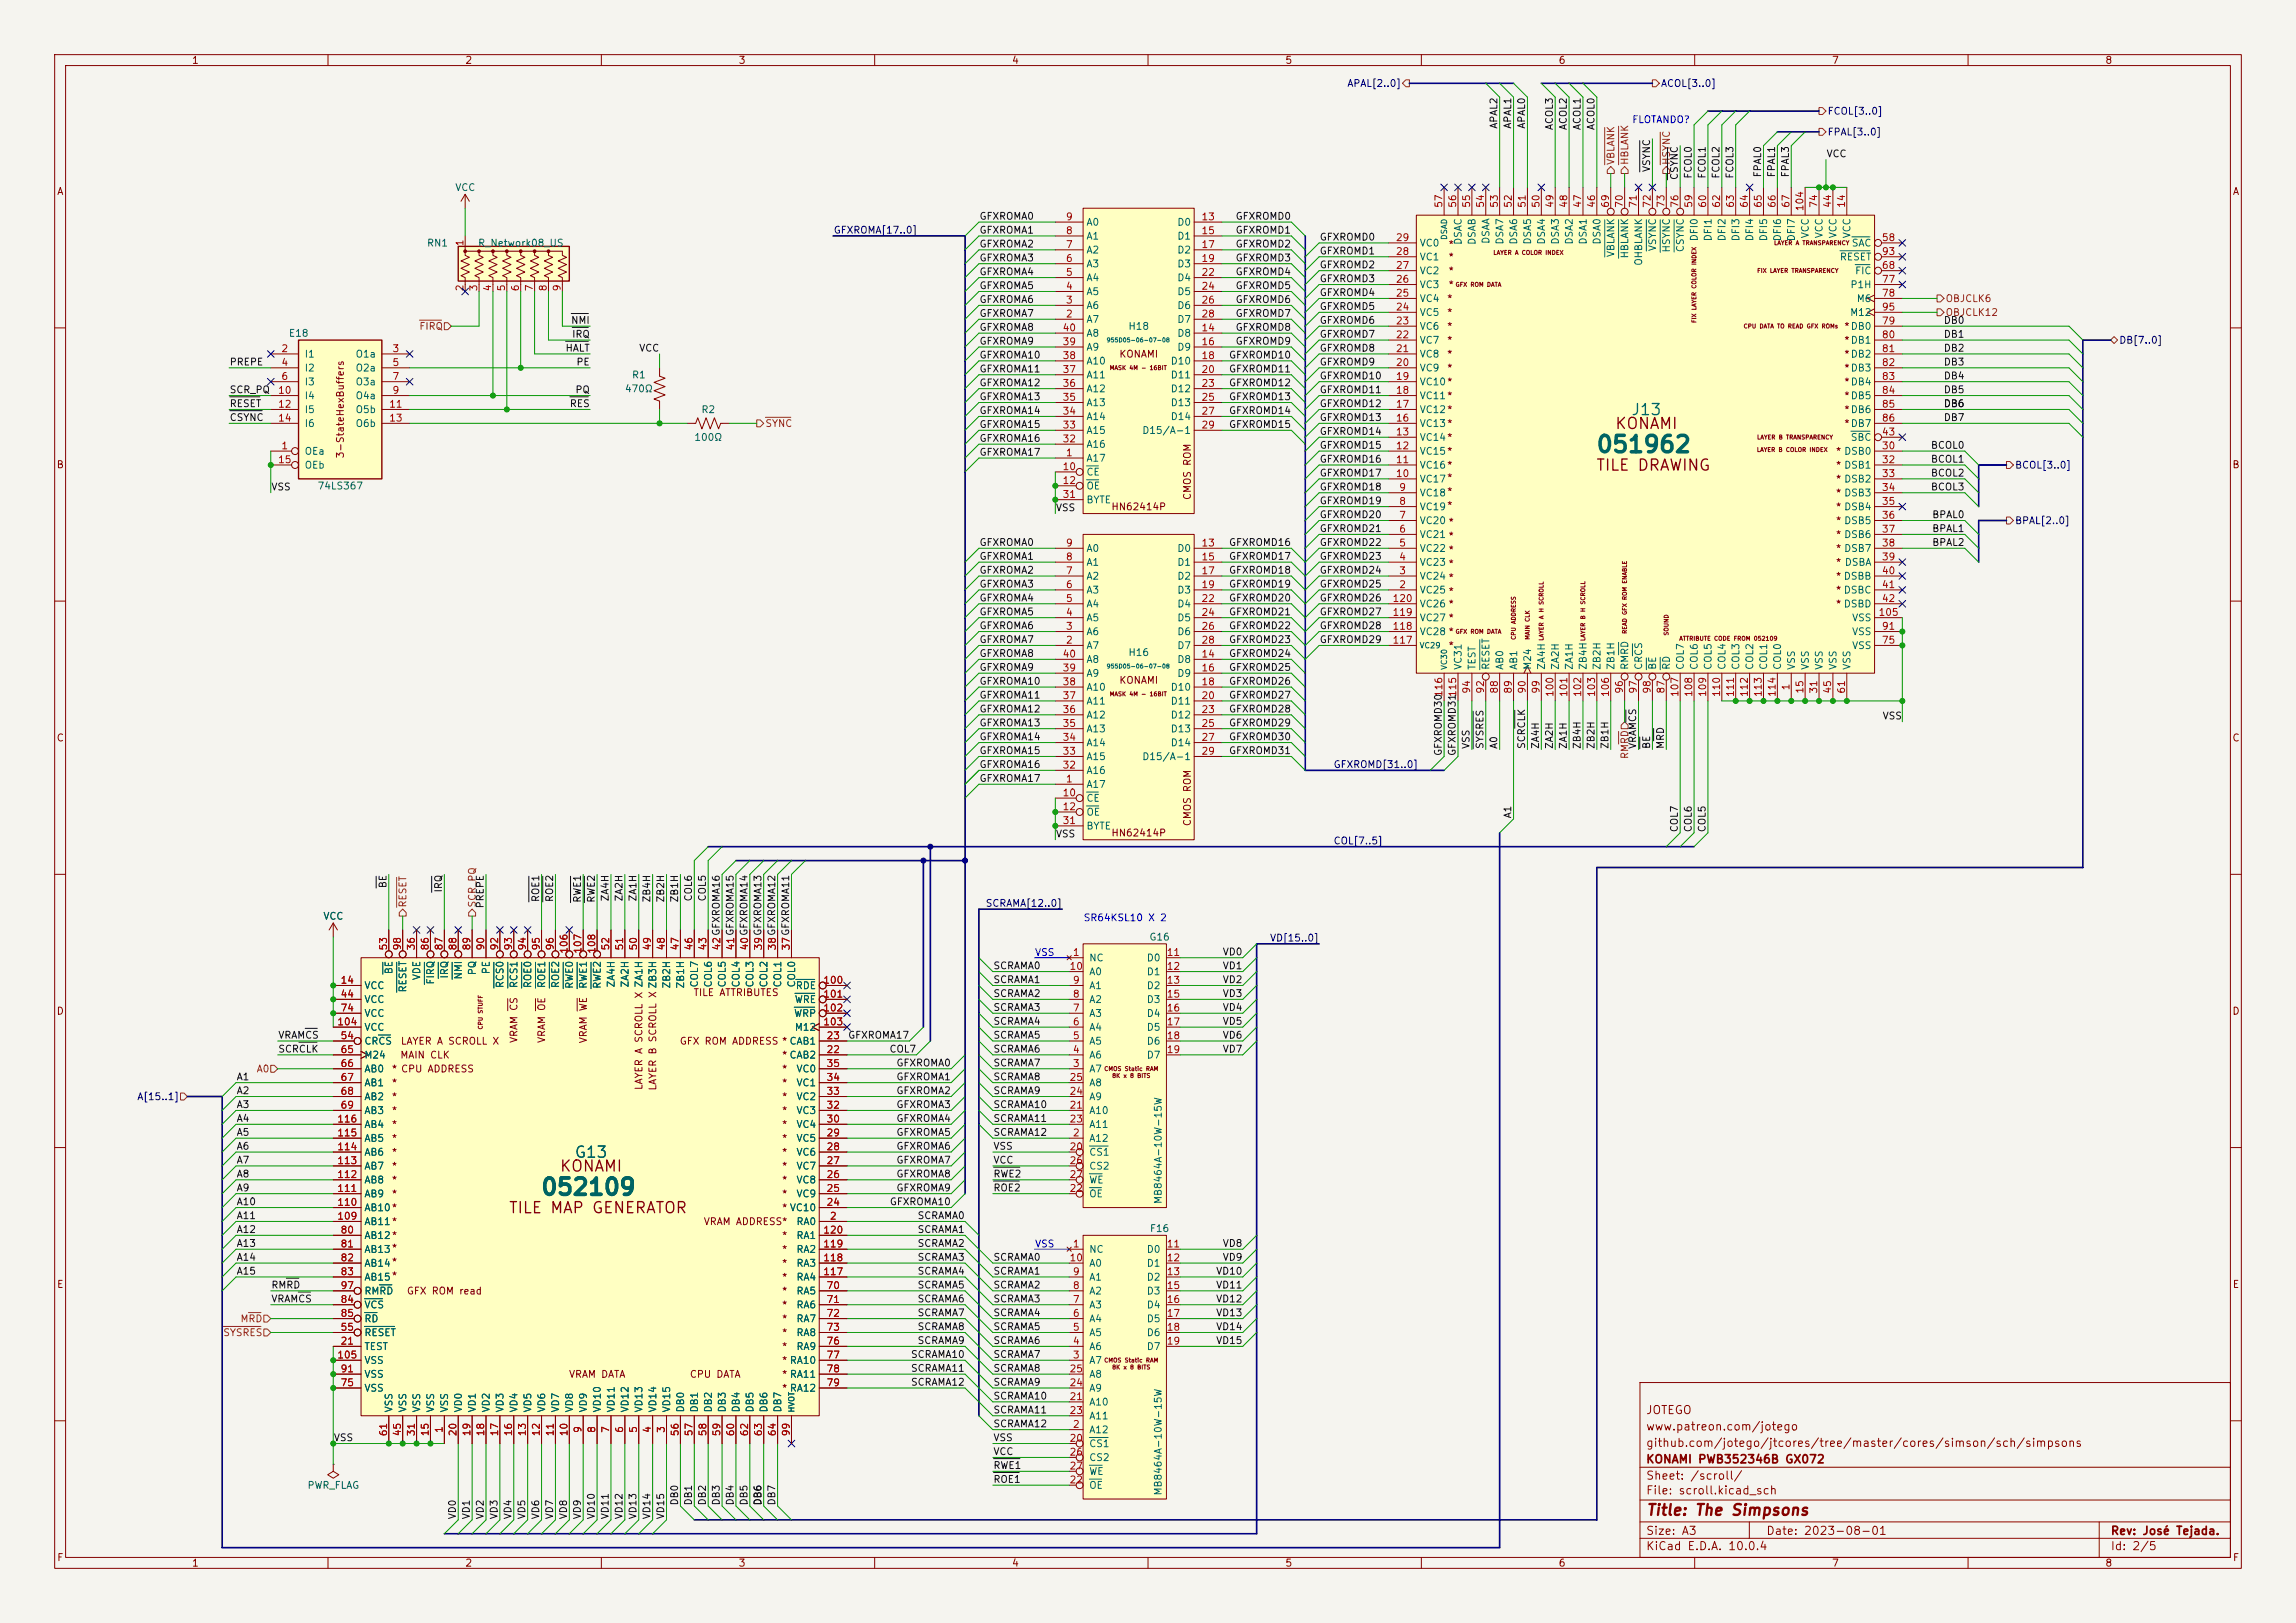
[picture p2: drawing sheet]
<svg xmlns="http://www.w3.org/2000/svg" width="420mm" height="297mm" viewBox="0 0 420 297" stroke-linecap="round" stroke-linejoin="round" font-family="sans-serif">
<defs><g id="words">
<g font-size="3" fill="#006464">
<text x="291.8" y="83.6">051962</text>
<text x="98.8" y="219.5">052109</text>
</g>
<g font-size="2" fill="#006464">
<text x="298.3" y="76.5">J13</text>
<text x="105" y="212.4">G13</text>
</g>
<g font-size="2" fill="#840000">
<text x="295.3" y="79">KONAMI</text>
<text x="291.8" y="86.6">TILE DRAWING</text>
<text x="102.3" y="214.9">KONAMI</text>
<text x="92.9" y="222.5">TILE MAP GENERATOR</text>
<text x="301" y="277.8">Title: The Simpsons</text>
</g>
<g font-size="1.5" fill="#840000">
<text x="301" y="262.1">www.patreon.com/jotego</text>
<text x="301" y="259.1">JOTEGO</text>
<text x="301" y="268.1">KONAMI PWB352346B GX072</text>
<text x="301" y="265.1">github.com/jotego/jtcores/tree/master/cores/simson/sch/simpsons</text>
<text x="301" y="273.8">File: scroll.kicad_sch</text>
<text x="301" y="271.1">Sheet: /scroll/</text>
<text x="301" y="281.2">Size: A3</text>
<text x="323" y="281.2">Date: 2023-08-01</text>
<text x="386" y="281.2">Rev: José Tejada.</text>
<text x="301" y="284">KiCad E.D.A. 10.0.4</text>
<text x="386" y="284">Id: 2/5</text>
</g>
<g font-size="1.3" fill="#840000">
<text x="35" y="12">1</text>
<text x="85" y="12">2</text>
<text x="135" y="12">3</text>
<text x="185" y="12">4</text>
<text x="235" y="12">5</text>
<text x="285" y="12">6</text>
<text x="335" y="12">7</text>
<text x="385" y="12">8</text>
<text x="10.3" y="36">A</text>
<text x="408.3" y="36">A</text>
<text x="264.8" y="45.7">*</text>
<text x="264.8" y="48">*</text>
<text x="264.8" y="50.5">*</text>
<text x="264.8" y="53">*</text>
<text x="264.6" y="55.6">*</text>
<text x="264.6" y="58.1">*</text>
<text x="204.6" y="65.7">KONAMI</text>
<text x="264.6" y="60.7">*</text>
<text x="264.6" y="63.2">*</text>
<text x="264.6" y="65.7">*</text>
<text x="337.2" y="60.7">*DB0</text>
<text x="337.2" y="63.2">*DB1</text>
<text x="337.2" y="65.7">*DB2</text>
<text x="264.6" y="68.3">*</text>
<text x="337.2" y="68.3">*DB3</text>
<text x="337.2" y="70.8">*DB4</text>
<text x="337.2" y="73.4">*DB5</text>
<text x="337.2" y="75.9">*DB6</text>
<text x="63.2" y="84" transform="rotate(-90 63.2 84)">3-StateHexBuffers</text>
<text x="335.7" y="83.5">* DSB0</text>
<text x="337.2" y="78.4">*DB7</text>
<text x="10.3" y="86">B</text>
<text x="335.7" y="86.1">* DSB1</text>
<text x="335.7" y="88.6">* DSB2</text>
<text x="408.2" y="86">B</text>
<text x="203.2" y="93.7">HN62414P</text>
<text x="218.1" y="91.6" transform="rotate(-90 218.1 91.6)">CMOS ROM</text>
<text x="335.7" y="91.1">* DSB3</text>
<text x="335.7" y="93.7">* DSB4</text>
<text x="335.7" y="96.2">* DSB5</text>
<text x="335.7" y="98.8">* DSB6</text>
<text x="335.7" y="101.3">* DSB7</text>
<text x="335.7" y="103.8">* DSBA</text>
<text x="335.7" y="106.4">* DSBB</text>
<text x="335.7" y="108.9">* DSBC</text>
<text x="335.7" y="111.5">* DSBD</text>
<text x="264.8" y="119.1">*</text>
<text x="204.6" y="125.4">KONAMI</text>
<text x="10.3" y="136">C</text>
<text x="408.2" y="136">C</text>
<text x="203.2" y="153.4">HN62414P</text>
<text x="218.1" y="151.3" transform="rotate(-90 218.1 151.3)">CMOS ROM</text>
<text x="10.3" y="186">D</text>
<text x="126.7" y="182.6">TILE ATTRIBUTES</text>
<text x="408.2" y="186">D</text>
<text x="73.2" y="191.5">LAYER A SCROLL X</text>
<text x="95" y="191" transform="rotate(-90 95 191)">VRAM CS</text>
<text x="100" y="191" transform="rotate(-90 100 191)">VRAM OE</text>
<text x="107.7" y="191" transform="rotate(-90 107.7 191)">VRAM WE</text>
<text x="124.2" y="191.5">GFX ROM ADDRESS *CAB1</text>
<text x="71.6" y="196.6">* CPU ADDRESS</text>
<text x="73.1" y="194">MAIN CLK</text>
<text x="142.9" y="194">*CAB2</text>
<text x="142.9" y="196.6">*</text>
<text x="71.6" y="199.1">*</text>
<text x="71.6" y="201.6">*</text>
<text x="117.8" y="199.6" transform="rotate(-90 117.8 199.6)">LAYER A SCROLL X ZA1H</text>
<text x="120.4" y="199.7" transform="rotate(-90 120.4 199.7)">LAYER B SCROLL X ZB3H</text>
<text x="142.9" y="199.1">*</text>
<text x="142.9" y="201.6">*</text>
<text x="71.6" y="204.2">*</text>
<text x="71.6" y="206.7">*</text>
<text x="71.6" y="209.3">*</text>
<text x="142.9" y="204.2">*</text>
<text x="142.9" y="206.7">*</text>
<text x="142.9" y="209.3">*</text>
<text x="71.6" y="211.8">*</text>
<text x="71.6" y="214.3">*</text>
<text x="142.9" y="211.8">*</text>
<text x="142.9" y="214.3">*</text>
<text x="71.6" y="216.9">*</text>
<text x="71.6" y="219.4">*</text>
<text x="142.9" y="216.9">*</text>
<text x="142.9" y="219.4">*</text>
<text x="142.9" y="222">* VC10</text>
<text x="128.6" y="224.5">VRAM ADDRESS*</text>
<text x="142.9" y="227">*</text>
<text x="142.9" y="229.6">*</text>
<text x="142.9" y="232.1">*</text>
<text x="10.3" y="236">E</text>
<text x="74.3" y="237.2">GFX ROM read</text>
<text x="142.9" y="234.7">*</text>
<text x="142.9" y="237.2">*</text>
<text x="142.9" y="239.7">*</text>
<text x="408.3" y="236">E</text>
<text x="142.9" y="242.3">*</text>
<text x="142.9" y="244.8">*</text>
<text x="142.9" y="247.4">*</text>
<text x="142.9" y="249.9">* RA10</text>
<text x="104" y="252.4">VRAM DATA</text>
<text x="126.1" y="252.4">CPU DATA</text>
<text x="142.9" y="252.4">* RA11</text>
<text x="142.9" y="255">* RA12</text>
<text x="10.3" y="286">F</text>
<text x="35" y="287">1</text>
<text x="85" y="287">2</text>
<text x="135" y="287">3</text>
<text x="185" y="287">4</text>
<text x="235" y="287">5</text>
<text x="285" y="287">6</text>
<text x="335" y="287">7</text>
<text x="385" y="287">8</text>
<text x="408.3" y="286">F</text>
</g>
<g font-size="1.3" fill="#000084">
<text x="246.3" y="16.2">APAL[2..0]</text>
<text x="303.7" y="16.2">ACOL[3..0]</text>
<text x="334.2" y="21.3">FCOL[3..0]</text>
<text x="334.2" y="25.1">FPAL[3..0]</text>
<text x="152.4" y="43.1">GFXROMA[17..0]</text>
<text x="387.5" y="63.2">DB[7..0]</text>
<text x="368.5" y="86.1">BCOL[3..0]</text>
<text x="368.5" y="96.2">BPAL[2..0]</text>
<text x="243.8" y="140.8">GFXROMD[31..0]</text>
<text x="243.8" y="154.8">COL[7..5]</text>
<text x="180.2" y="166.2">SCRAMA[12..0]</text>
<text x="232.2" y="172.6">VD[15..0]</text>
<text x="25" y="201.6">A[15..1]</text>
</g>
<g font-size="1.3" fill="#0f0f0f">
<text x="274.2" y="23.7" transform="rotate(-90 274.2 23.7)">APAL2</text>
<text x="276.7" y="23.7" transform="rotate(-90 276.7 23.7)">APAL1</text>
<text x="279.3" y="23.7" transform="rotate(-90 279.3 23.7)">APAL0</text>
<text x="284.4" y="23.9" transform="rotate(-90 284.4 23.9)">ACOL3</text>
<text x="286.9" y="23.9" transform="rotate(-90 286.9 23.9)">ACOL2</text>
<text x="289.4" y="23.9" transform="rotate(-90 289.4 23.9)">ACOL1</text>
<text x="292" y="23.9" transform="rotate(-90 292 23.9)">ACOL0</text>
<text x="334" y="29.1">VCC</text>
<text x="302.1" y="31.6" transform="rotate(-90 302.1 31.6)">VSYNC</text>
<text x="307.2" y="33" transform="rotate(-90 307.2 33)">CSYNC</text>
<text x="309.8" y="32.8" transform="rotate(-90 309.8 32.8)">FCOL0</text>
<text x="312.3" y="32.8" transform="rotate(-90 312.3 32.8)">FCOL1</text>
<text x="314.8" y="32.8" transform="rotate(-90 314.8 32.8)">FCOL2</text>
<text x="317.4" y="32.8" transform="rotate(-90 317.4 32.8)">FCOL3</text>
<text x="322.5" y="32.6" transform="rotate(-90 322.5 32.6)">FPAL0</text>
<text x="325" y="32.6" transform="rotate(-90 325 32.6)">FPAL1</text>
<text x="327.5" y="32.6" transform="rotate(-90 327.5 32.6)">FPAL3</text>
<text x="179.1" y="40.5">GFXROMA0</text>
<text x="225.9" y="40.5">GFXROMD0</text>
<text x="179.1" y="43.1">GFXROMA1</text>
<text x="179.1" y="45.6">GFXROMA2</text>
<text x="225.9" y="43.1">GFXROMD1</text>
<text x="225.9" y="45.6">GFXROMD2</text>
<text x="241.3" y="46.9">GFXROMD1</text>
<text x="241.3" y="44.3">GFXROMD0</text>
<text x="179.1" y="50.7">GFXROMA4</text>
<text x="179.1" y="48.1">GFXROMA3</text>
<text x="179.1" y="53.2">GFXROMA5</text>
<text x="225.9" y="50.7">GFXROMD4</text>
<text x="225.9" y="48.1">GFXROMD3</text>
<text x="225.9" y="53.2">GFXROMD5</text>
<text x="241.3" y="49.4">GFXROMD2</text>
<text x="241.3" y="51.9">GFXROMD3</text>
<text x="104.4" y="59.6">NMI</text>
<text x="179.1" y="58.3">GFXROMA7</text>
<text x="179.1" y="55.8">GFXROMA6</text>
<text x="225.9" y="58.3">GFXROMD7</text>
<text x="225.9" y="55.8">GFXROMD6</text>
<text x="241.3" y="57">GFXROMD5</text>
<text x="241.3" y="59.6">GFXROMD6</text>
<text x="241.3" y="54.5">GFXROMD4</text>
<text x="355.5" y="59.6">DB0</text>
<text x="103.3" y="64.6">HALT</text>
<text x="104.5" y="62.1">IRQ</text>
<text x="116.8" y="64.6">VCC</text>
<text x="179.1" y="60.8">GFXROMA8</text>
<text x="179.1" y="63.4">GFXROMA9</text>
<text x="179.1" y="65.9">GFXROMA10</text>
<text x="224.7" y="65.9">GFXROMD10</text>
<text x="225.9" y="63.4">GFXROMD9</text>
<text x="225.9" y="60.8">GFXROMD8</text>
<text x="241.3" y="62.1">GFXROMD7</text>
<text x="241.3" y="64.6">GFXROMD8</text>
<text x="355.5" y="64.6">DB2</text>
<text x="355.5" y="62.1">DB1</text>
<text x="41.9" y="67.2">PREPE</text>
<text x="105.3" y="67.2">PE</text>
<text x="179.1" y="68.5">GFXROMA11</text>
<text x="179.1" y="71">GFXROMA12</text>
<text x="224.7" y="68.5">GFXROMD11</text>
<text x="224.7" y="71">GFXROMD12</text>
<text x="241.3" y="69.7">GFXROMD10</text>
<text x="241.3" y="67.2">GFXROMD9</text>
<text x="355.5" y="67.2">DB3</text>
<text x="355.5" y="69.7">DB4</text>
<text x="41.9" y="74.8">RESET</text>
<text x="41.9" y="72.3">SCR_PQ</text>
<text x="41.9" y="77.3">CSYNC</text>
<text x="104.1" y="74.8">RES</text>
<text x="105.1" y="72.3">PQ</text>
<text x="179.1" y="73.5">GFXROMA13</text>
<text x="179.1" y="76.1">GFXROMA14</text>
<text x="224.7" y="73.5">GFXROMD13</text>
<text x="224.7" y="76.1">GFXROMD14</text>
<text x="241.3" y="77.3">GFXROMD13</text>
<text x="241.3" y="72.3">GFXROMD11</text>
<text x="241.3" y="74.8">GFXROMD12</text>
<text x="355.5" y="72.3">DB5</text>
<text x="355.5" y="77.3">DB7</text>
<text x="355.5" y="74.8">DB6</text>
<text x="179.1" y="83.7">GFXROMA17</text>
<text x="179.1" y="81.2">GFXROMA16</text>
<text x="179.1" y="78.6">GFXROMA15</text>
<text x="224.7" y="78.6">GFXROMD15</text>
<text x="241.3" y="82.4">GFXROMD15</text>
<text x="241.3" y="79.9">GFXROMD14</text>
<text x="353.1" y="82.4">BCOL0</text>
<text x="241.3" y="85">GFXROMD16</text>
<text x="241.3" y="87.5">GFXROMD17</text>
<text x="353.1" y="85">BCOL1</text>
<text x="353.1" y="87.5">BCOL2</text>
<text x="49.5" y="90">VSS</text>
<text x="193" y="93.9">VSS</text>
<text x="241.3" y="92.6">GFXROMD19</text>
<text x="241.3" y="95.1">GFXROMD20</text>
<text x="241.3" y="90">GFXROMD18</text>
<text x="353.1" y="90">BCOL3</text>
<text x="353.3" y="95.1">BPAL0</text>
<text x="179.1" y="100.2">GFXROMA0</text>
<text x="224.7" y="100.2">GFXROMD16</text>
<text x="241.3" y="100.2">GFXROMD22</text>
<text x="241.3" y="97.7">GFXROMD21</text>
<text x="353.3" y="100.2">BPAL2</text>
<text x="353.3" y="97.7">BPAL1</text>
<text x="179.1" y="107.8">GFXROMA3</text>
<text x="179.1" y="105.3">GFXROMA2</text>
<text x="179.1" y="102.7">GFXROMA1</text>
<text x="224.7" y="105.3">GFXROMD18</text>
<text x="224.7" y="107.8">GFXROMD19</text>
<text x="224.7" y="102.7">GFXROMD17</text>
<text x="241.3" y="105.3">GFXROMD24</text>
<text x="241.3" y="107.8">GFXROMD25</text>
<text x="241.3" y="102.7">GFXROMD23</text>
<text x="179.1" y="112.9">GFXROMA5</text>
<text x="179.1" y="110.4">GFXROMA4</text>
<text x="224.7" y="110.4">GFXROMD20</text>
<text x="224.7" y="112.9">GFXROMD21</text>
<text x="241.3" y="110.4">GFXROMD26</text>
<text x="241.3" y="112.9">GFXROMD27</text>
<text x="179.1" y="118">GFXROMA7</text>
<text x="179.1" y="115.4">GFXROMA6</text>
<text x="224.7" y="115.4">GFXROMD22</text>
<text x="224.7" y="118">GFXROMD23</text>
<text x="241.3" y="118">GFXROMD29</text>
<text x="241.3" y="115.4">GFXROMD28</text>
<text x="179.1" y="123.1">GFXROMA9</text>
<text x="179.1" y="120.5">GFXROMA8</text>
<text x="179.1" y="125.6">GFXROMA10</text>
<text x="224.7" y="120.5">GFXROMD24</text>
<text x="224.7" y="123.1">GFXROMD25</text>
<text x="224.7" y="125.6">GFXROMD26</text>
<text x="179.1" y="128.1">GFXROMA11</text>
<text x="179.1" y="130.7">GFXROMA12</text>
<text x="224.7" y="130.7">GFXROMD28</text>
<text x="224.7" y="128.1">GFXROMD27</text>
<text x="344.3" y="132">VSS</text>
<text x="179.1" y="133.2">GFXROMA13</text>
<text x="179.1" y="135.8">GFXROMA14</text>
<text x="224.7" y="133.2">GFXROMD29</text>
<text x="224.7" y="135.8">GFXROMD30</text>
<text x="269.1" y="137.2" transform="rotate(-90 269.1 137.2)">VSS</text>
<text x="271.7" y="137.2" transform="rotate(-90 271.7 137.2)">SYSRES</text>
<text x="274.2" y="137.2" transform="rotate(-90 274.2 137.2)">A0</text>
<text x="279.3" y="137.2" transform="rotate(-90 279.3 137.2)">SCRCLK</text>
<text x="281.8" y="137.2" transform="rotate(-90 281.8 137.2)">ZA4H</text>
<text x="284.4" y="137.2" transform="rotate(-90 284.4 137.2)">ZA2H</text>
<text x="286.9" y="137.2" transform="rotate(-90 286.9 137.2)">ZA1H</text>
<text x="289.4" y="137.2" transform="rotate(-90 289.4 137.2)">ZB4H</text>
<text x="292" y="137.2" transform="rotate(-90 292 137.2)">ZB2H</text>
<text x="294.5" y="137.2" transform="rotate(-90 294.5 137.2)">ZB1H</text>
<text x="299.6" y="137.2" transform="rotate(-90 299.6 137.2)">VRAMCS</text>
<text x="302.1" y="137.2" transform="rotate(-90 302.1 137.2)">BE</text>
<text x="304.7" y="137.2" transform="rotate(-90 304.7 137.2)">MRD</text>
<text x="179.1" y="143.4">GFXROMA17</text>
<text x="179.1" y="138.3">GFXROMA15</text>
<text x="179.1" y="140.8">GFXROMA16</text>
<text x="224.7" y="138.3">GFXROMD31</text>
<text x="264" y="138.4" transform="rotate(-90 264 138.4)">GFXROMD30</text>
<text x="266.6" y="138.4" transform="rotate(-90 266.6 138.4)">GFXROMD31</text>
<text x="276.7" y="149.9" transform="rotate(-90 276.7 149.9)">A1</text>
<text x="193" y="153.5">VSS</text>
<text x="307.2" y="152.4" transform="rotate(-90 307.2 152.4)">COL7</text>
<text x="309.8" y="152.4" transform="rotate(-90 309.8 152.4)">COL6</text>
<text x="312.3" y="152.4" transform="rotate(-90 312.3 152.4)">COL5</text>
<text x="71" y="162.6" transform="rotate(-90 71 162.6)">BE</text>
<text x="81.2" y="163.4" transform="rotate(-90 81.2 163.4)">IRQ</text>
<text x="88.8" y="166.3" transform="rotate(-90 88.8 166.3)">PREPE</text>
<text x="98.9" y="165.2" transform="rotate(-90 98.9 165.2)">ROE1</text>
<text x="101.5" y="165.2" transform="rotate(-90 101.5 165.2)">ROE2</text>
<text x="106.6" y="165.3" transform="rotate(-90 106.6 165.3)">RWE1</text>
<text x="109.1" y="165.3" transform="rotate(-90 109.1 165.3)">RWE2</text>
<text x="111.6" y="165.1" transform="rotate(-90 111.6 165.1)">ZA4H</text>
<text x="114.2" y="165.1" transform="rotate(-90 114.2 165.1)">ZA2H</text>
<text x="116.7" y="165.1" transform="rotate(-90 116.7 165.1)">ZA1H</text>
<text x="119.3" y="165.2" transform="rotate(-90 119.3 165.2)">ZB4H</text>
<text x="121.8" y="165.2" transform="rotate(-90 121.8 165.2)">ZB2H</text>
<text x="124.3" y="165.2" transform="rotate(-90 124.3 165.2)">ZB1H</text>
<text x="126.9" y="165.1" transform="rotate(-90 126.9 165.1)">COL6</text>
<text x="129.4" y="165.1" transform="rotate(-90 129.4 165.1)">COL5</text>
<text x="181.6" y="177.7">SCRAMA0</text>
<text x="223.6" y="175.1">VD0</text>
<text x="223.6" y="177.7">VD1</text>
<text x="181.6" y="182.8">SCRAMA2</text>
<text x="181.6" y="180.2">SCRAMA1</text>
<text x="181.6" y="185.3">SCRAMA3</text>
<text x="223.6" y="180.2">VD2</text>
<text x="223.6" y="182.8">VD3</text>
<text x="223.6" y="185.3">VD4</text>
<text x="50.8" y="190.4">VRAMCS</text>
<text x="155" y="190.4">GFXROMA17</text>
<text x="181.6" y="187.8">SCRAMA4</text>
<text x="181.6" y="190.4">SCRAMA5</text>
<text x="223.6" y="187.8">VD5</text>
<text x="223.6" y="190.4">VD6</text>
<text x="43.2" y="198">A1</text>
<text x="50.8" y="192.9">SCRCLK</text>
<text x="162.6" y="192.9">COL7</text>
<text x="163.9" y="198">GFXROMA1</text>
<text x="163.9" y="195.5">GFXROMA0</text>
<text x="181.6" y="198">SCRAMA8</text>
<text x="181.6" y="195.5">SCRAMA7</text>
<text x="181.6" y="192.9">SCRAMA6</text>
<text x="223.6" y="192.9">VD7</text>
<text x="43.2" y="203.1">A3</text>
<text x="43.2" y="200.5">A2</text>
<text x="163.9" y="200.5">GFXROMA2</text>
<text x="163.9" y="203.1">GFXROMA3</text>
<text x="181.6" y="203.1">SCRAMA10</text>
<text x="181.6" y="200.5">SCRAMA9</text>
<text x="43.2" y="208.2">A5</text>
<text x="43.2" y="205.6">A4</text>
<text x="163.9" y="205.6">GFXROMA4</text>
<text x="163.9" y="208.2">GFXROMA5</text>
<text x="181.6" y="208.2">SCRAMA12</text>
<text x="181.6" y="205.6">SCRAMA11</text>
<text x="43.2" y="210.7">A6</text>
<text x="43.2" y="215.8">A8</text>
<text x="43.2" y="213.2">A7</text>
<text x="163.9" y="213.2">GFXROMA7</text>
<text x="163.9" y="215.8">GFXROMA8</text>
<text x="163.9" y="210.7">GFXROMA6</text>
<text x="181.6" y="215.8">RWE2</text>
<text x="181.6" y="213.2">VCC</text>
<text x="181.6" y="210.7">VSS</text>
<text x="43.2" y="220.9">A10</text>
<text x="43.2" y="218.3">A9</text>
<text x="162.7" y="220.9">GFXROMA10</text>
<text x="163.9" y="218.3">GFXROMA9</text>
<text x="181.6" y="218.3">ROE2</text>
<text x="43.2" y="223.4">A11</text>
<text x="43.2" y="225.9">A12</text>
<text x="167.7" y="225.9">SCRAMA1</text>
<text x="167.7" y="223.4">SCRAMA0</text>
<text x="43.2" y="228.5">A13</text>
<text x="43.2" y="231">A14</text>
<text x="43.2" y="233.6">A15</text>
<text x="167.7" y="231">SCRAMA3</text>
<text x="167.7" y="228.5">SCRAMA2</text>
<text x="167.7" y="233.6">SCRAMA4</text>
<text x="181.6" y="233.6">SCRAMA1</text>
<text x="181.6" y="231">SCRAMA0</text>
<text x="222.3" y="233.6">VD10</text>
<text x="223.6" y="228.5">VD8</text>
<text x="223.6" y="231">VD9</text>
<text x="49.5" y="236.1">RMRD</text>
<text x="49.5" y="238.6">VRAMCS</text>
<text x="167.7" y="236.1">SCRAMA5</text>
<text x="167.7" y="238.6">SCRAMA6</text>
<text x="181.6" y="238.6">SCRAMA3</text>
<text x="181.6" y="236.1">SCRAMA2</text>
<text x="222.3" y="236.1">VD11</text>
<text x="222.3" y="238.6">VD12</text>
<text x="167.7" y="243.7">SCRAMA8</text>
<text x="167.7" y="241.2">SCRAMA7</text>
<text x="181.6" y="241.2">SCRAMA4</text>
<text x="181.6" y="243.7">SCRAMA5</text>
<text x="222.3" y="241.2">VD13</text>
<text x="222.3" y="243.7">VD14</text>
<text x="166.5" y="248.8">SCRAMA10</text>
<text x="166.5" y="251.3">SCRAMA11</text>
<text x="167.7" y="246.3">SCRAMA9</text>
<text x="181.6" y="251.3">SCRAMA8</text>
<text x="181.6" y="246.3">SCRAMA6</text>
<text x="181.6" y="248.8">SCRAMA7</text>
<text x="222.3" y="246.3">VD15</text>
<text x="166.5" y="253.9">SCRAMA12</text>
<text x="181.6" y="256.4">SCRAMA10</text>
<text x="181.6" y="253.9">SCRAMA9</text>
<text x="181.6" y="261.5">SCRAMA12</text>
<text x="181.6" y="259">SCRAMA11</text>
<text x="61" y="264">VSS</text>
<text x="181.6" y="264">VSS</text>
<text x="181.6" y="266.6">VCC</text>
<text x="181.6" y="269.1">RWE1</text>
<text x="124.3" y="275.6" transform="rotate(-90 124.3 275.6)">DB0</text>
<text x="126.9" y="275.6" transform="rotate(-90 126.9 275.6)">DB1</text>
<text x="129.4" y="275.6" transform="rotate(-90 129.4 275.6)">DB2</text>
<text x="132" y="275.6" transform="rotate(-90 132 275.6)">DB3</text>
<text x="134.5" y="275.6" transform="rotate(-90 134.5 275.6)">DB4</text>
<text x="137" y="275.6" transform="rotate(-90 137 275.6)">DB5</text>
<text x="139.6" y="275.6" transform="rotate(-90 139.6 275.6)">DB6</text>
<text x="142.1" y="275.6" transform="rotate(-90 142.1 275.6)">DB7</text>
<text x="181.6" y="271.7">ROE1</text>
<text x="83.7" y="278.1" transform="rotate(-90 83.7 278.1)">VD0</text>
<text x="86.2" y="278.1" transform="rotate(-90 86.2 278.1)">VD1</text>
<text x="88.8" y="278.1" transform="rotate(-90 88.8 278.1)">VD2</text>
<text x="91.3" y="278.1" transform="rotate(-90 91.3 278.1)">VD3</text>
<text x="93.9" y="278.1" transform="rotate(-90 93.9 278.1)">VD4</text>
<text x="96.4" y="278.1" transform="rotate(-90 96.4 278.1)">VD5</text>
<text x="98.9" y="278.1" transform="rotate(-90 98.9 278.1)">VD6</text>
<text x="101.5" y="278.1" transform="rotate(-90 101.5 278.1)">VD7</text>
<text x="104" y="278.1" transform="rotate(-90 104 278.1)">VD8</text>
<text x="106.6" y="278.1" transform="rotate(-90 106.6 278.1)">VD9</text>
<text x="109.1" y="278.1" transform="rotate(-90 109.1 278.1)">VD10</text>
<text x="111.6" y="278.1" transform="rotate(-90 111.6 278.1)">VD11</text>
<text x="114.2" y="278.1" transform="rotate(-90 114.2 278.1)">VD12</text>
<text x="116.7" y="278.1" transform="rotate(-90 116.7 278.1)">VD13</text>
<text x="119.3" y="278.1" transform="rotate(-90 119.3 278.1)">VD14</text>
<text x="121.8" y="278.1" transform="rotate(-90 121.8 278.1)">VD15</text>
</g>
<g font-size="1.3" fill="#0000c2">
<text x="298.4" y="22.8">FLOTANDO?</text>
<text x="198.1" y="168.9">SR64KSL10 X 2</text>
<text x="189.2" y="175.2">VSS</text>
<text x="189.2" y="228.6">VSS</text>
</g>
<g font-size="1.3" fill="#006464">
<text x="83.2" y="35.3">VCC</text>
<text x="198.6" y="41.6">A0</text>
<text x="215.2" y="41.6">D0</text>
<text x="78" y="45.4">RN1</text>
<text x="87.3" y="45.4">R_Network08_US</text>
<text x="198.6" y="46.7">A2</text>
<text x="198.6" y="44.2">A1</text>
<text x="215.2" y="44.2">D1</text>
<text x="215.2" y="46.7">D2</text>
<text x="259.6" y="48">VC1</text>
<text x="259.6" y="45.4">VC0</text>
<text x="267.7" y="44.9" transform="rotate(-90 267.7 44.9)">DSAC</text>
<text x="270.2" y="44.9" transform="rotate(-90 270.2 44.9)">DSAB</text>
<text x="272.8" y="44.7" transform="rotate(-90 272.8 44.7)">DSAA</text>
<text x="275.3" y="44.9" transform="rotate(-90 275.3 44.9)">DSA7</text>
<text x="277.8" y="44.9" transform="rotate(-90 277.8 44.9)">DSA6</text>
<text x="280.4" y="44.9" transform="rotate(-90 280.4 44.9)">DSA5</text>
<text x="282.9" y="44.9" transform="rotate(-90 282.9 44.9)">DSA4</text>
<text x="285.5" y="44.9" transform="rotate(-90 285.5 44.9)">DSA3</text>
<text x="288" y="44.9" transform="rotate(-90 288 44.9)">DSA2</text>
<text x="290.5" y="44.9" transform="rotate(-90 290.5 44.9)">DSA1</text>
<text x="293.1" y="44.9" transform="rotate(-90 293.1 44.9)">DSA0</text>
<text x="295.6" y="47.2" transform="rotate(-90 295.6 47.2)">VBLANK</text>
<text x="298.2" y="47.4" transform="rotate(-90 298.2 47.4)">HBLANK</text>
<text x="303.2" y="46.1" transform="rotate(-90 303.2 46.1)">VSYNC</text>
<text x="305.8" y="46.3" transform="rotate(-90 305.8 46.3)">HSYNC</text>
<text x="308.3" y="46.2" transform="rotate(-90 308.3 46.2)">CSYNC</text>
<text x="310.9" y="44.3" transform="rotate(-90 310.9 44.3)">DFI0</text>
<text x="313.4" y="44.3" transform="rotate(-90 313.4 44.3)">DFI1</text>
<text x="315.9" y="44.3" transform="rotate(-90 315.9 44.3)">DFI2</text>
<text x="318.5" y="44.3" transform="rotate(-90 318.5 44.3)">DFI3</text>
<text x="321" y="44.3" transform="rotate(-90 321 44.3)">DFI4</text>
<text x="323.6" y="44.3" transform="rotate(-90 323.6 44.3)">DFI5</text>
<text x="326.1" y="44.3" transform="rotate(-90 326.1 44.3)">DFI6</text>
<text x="328.6" y="44.3" transform="rotate(-90 328.6 44.3)">DFI7</text>
<text x="331.2" y="43.7" transform="rotate(-90 331.2 43.7)">VCC</text>
<text x="333.7" y="43.7" transform="rotate(-90 333.7 43.7)">VCC</text>
<text x="336.3" y="43.7" transform="rotate(-90 336.3 43.7)">VCC</text>
<text x="336.4" y="48">RESET</text>
<text x="338.6" y="45.4">SAC</text>
<text x="338.8" y="43.7" transform="rotate(-90 338.8 43.7)">VCC</text>
<text x="198.6" y="51.8">A4</text>
<text x="198.6" y="49.2">A3</text>
<text x="215.2" y="49.2">D3</text>
<text x="215.2" y="51.8">D4</text>
<text x="259.6" y="53">VC3</text>
<text x="259.6" y="50.5">VC2</text>
<text x="300.7" y="48.7" transform="rotate(-90 300.7 48.7)">OHBLANK</text>
<text x="338.4" y="53">P1H</text>
<text x="339.2" y="50.5">FIC</text>
<text x="198.6" y="59.4">A7</text>
<text x="198.6" y="56.9">A6</text>
<text x="198.6" y="54.3">A5</text>
<text x="215.2" y="54.3">D5</text>
<text x="215.2" y="56.9">D6</text>
<text x="215.2" y="59.4">D7</text>
<text x="259.6" y="58.1">VC5</text>
<text x="259.6" y="55.6">VC4</text>
<text x="338.3" y="58.1">M12</text>
<text x="339.5" y="55.6">M6</text>
<text x="52.7" y="61.9">E18</text>
<text x="55.6" y="65.7">I1</text>
<text x="64.9" y="65.7">O1a</text>
<text x="198.6" y="64.5">A9</text>
<text x="198.6" y="61.9">A8</text>
<text x="206.3" y="60.7">H18</text>
<text x="215.2" y="61.9">D8</text>
<text x="215.2" y="64.5">D9</text>
<text x="259.6" y="65.7">VC8</text>
<text x="259.6" y="63.2">VC7</text>
<text x="259.6" y="60.7">VC6</text>
<text x="55.6" y="68.3">I2</text>
<text x="55.6" y="70.8">I3</text>
<text x="64.9" y="68.3">O2a</text>
<text x="64.9" y="70.8">O3a</text>
<text x="115.5" y="69.6">R1</text>
<text x="198.6" y="69.6">A11</text>
<text x="198.6" y="67">A10</text>
<text x="214" y="67">D10</text>
<text x="214" y="69.6">D11</text>
<text x="259.6" y="70.8">VC10*</text>
<text x="259.6" y="68.3">VC9</text>
<text x="55.6" y="73.4">I4</text>
<text x="55.6" y="75.9">I5</text>
<text x="64.9" y="73.4">O4a</text>
<text x="64.9" y="75.9">O5b</text>
<text x="114.2" y="72.1">470Ω</text>
<text x="128.2" y="75.9">R2</text>
<text x="198.6" y="77.2">A14</text>
<text x="198.6" y="74.6">A13</text>
<text x="198.6" y="72.1">A12</text>
<text x="214" y="72.1">D12</text>
<text x="214" y="74.6">D13</text>
<text x="214" y="77.2">D14</text>
<text x="259.6" y="75.9">VC12*</text>
<text x="259.6" y="73.4">VC11*</text>
<text x="55.6" y="83.5">OEa</text>
<text x="55.6" y="78.4">I6</text>
<text x="64.9" y="78.4">O6b</text>
<text x="126.9" y="81">100Ω</text>
<text x="198.6" y="82.3">A16</text>
<text x="198.6" y="79.7">A15</text>
<text x="208.8" y="79.7">D15/A-1</text>
<text x="259.6" y="83.5">VC15*</text>
<text x="259.6" y="81">VC14*</text>
<text x="259.6" y="78.4">VC13*</text>
<text x="338.4" y="81">SBC</text>
<text x="55.6" y="86.1">OEb</text>
<text x="58" y="89.9">74LS367</text>
<text x="198.6" y="84.8">A17</text>
<text x="198.6" y="87.3">CE</text>
<text x="198.6" y="89.9">OE</text>
<text x="259.6" y="88.6">VC17*</text>
<text x="259.6" y="86.1">VC16*</text>
<text x="198.6" y="92.4">BYTE</text>
<text x="259.6" y="93.7">VC19*</text>
<text x="259.6" y="91.1">VC18*</text>
<text x="198.6" y="101.3">A0</text>
<text x="215.2" y="101.3">D0</text>
<text x="259.6" y="101.3">VC22 *</text>
<text x="259.6" y="98.8">VC21 *</text>
<text x="259.6" y="96.2">VC20 *</text>
<text x="198.6" y="106.4">A2</text>
<text x="198.6" y="103.8">A1</text>
<text x="215.2" y="103.8">D1</text>
<text x="215.2" y="106.4">D2</text>
<text x="259.6" y="106.4">VC24 *</text>
<text x="259.6" y="103.8">VC23 *</text>
<text x="198.6" y="111.5">A4</text>
<text x="198.6" y="108.9">A3</text>
<text x="215.2" y="108.9">D3</text>
<text x="215.2" y="111.5">D4</text>
<text x="259.6" y="108.9">VC25 *</text>
<text x="259.6" y="111.5">VC26 *</text>
<text x="198.6" y="119.1">A7</text>
<text x="198.6" y="116.5">A6</text>
<text x="198.6" y="114">A5</text>
<text x="215.2" y="114">D5</text>
<text x="215.2" y="116.5">D6</text>
<text x="215.2" y="119.1">D7</text>
<text x="259.6" y="116.5">VC28 *</text>
<text x="259.6" y="114">VC27 *</text>
<text x="338.7" y="119.1">VSS</text>
<text x="338.7" y="116.5">VSS</text>
<text x="338.7" y="114">VSS</text>
<text x="198.6" y="124.2">A9</text>
<text x="198.6" y="121.6">A8</text>
<text x="206.3" y="120.4">H16</text>
<text x="215.2" y="121.6">D8</text>
<text x="215.2" y="124.2">D9</text>
<text x="267.7" y="122.7" transform="rotate(-90 267.7 122.7)">VC31</text>
<text x="270.2" y="122.7" transform="rotate(-90 270.2 122.7)">TEST</text>
<text x="272.8" y="122.7" transform="rotate(-90 272.8 122.7)">RESET</text>
<text x="275.3" y="122.7" transform="rotate(-90 275.3 122.7)">AB0</text>
<text x="277.8" y="122.7" transform="rotate(-90 277.8 122.7)">AB1</text>
<text x="280.4" y="122.7" transform="rotate(-90 280.4 122.7)">M24</text>
<text x="282.9" y="122.7" transform="rotate(-90 282.9 122.7)">ZA4H</text>
<text x="285.5" y="122.7" transform="rotate(-90 285.5 122.7)">ZA2H</text>
<text x="288" y="122.7" transform="rotate(-90 288 122.7)">ZA1H</text>
<text x="290.5" y="122.7" transform="rotate(-90 290.5 122.7)">ZB4H</text>
<text x="293.1" y="122.7" transform="rotate(-90 293.1 122.7)">ZB2H</text>
<text x="295.6" y="122.7" transform="rotate(-90 295.6 122.7)">ZB1H</text>
<text x="298.2" y="122.7" transform="rotate(-90 298.2 122.7)">RMRD</text>
<text x="300.7" y="122.7" transform="rotate(-90 300.7 122.7)">CRCS</text>
<text x="303.2" y="122.7" transform="rotate(-90 303.2 122.7)">BE</text>
<text x="305.8" y="122.7" transform="rotate(-90 305.8 122.7)">RD</text>
<text x="308.3" y="122.7" transform="rotate(-90 308.3 122.7)">COL7</text>
<text x="310.9" y="122.7" transform="rotate(-90 310.9 122.7)">COL6</text>
<text x="313.4" y="122.7" transform="rotate(-90 313.4 122.7)">COL5</text>
<text x="315.9" y="122.7" transform="rotate(-90 315.9 122.7)">COL4</text>
<text x="318.5" y="122.7" transform="rotate(-90 318.5 122.7)">COL3</text>
<text x="321" y="122.7" transform="rotate(-90 321 122.7)">COL2</text>
<text x="323.6" y="122.7" transform="rotate(-90 323.6 122.7)">COL1</text>
<text x="326.1" y="122.7" transform="rotate(-90 326.1 122.7)">COL0</text>
<text x="328.6" y="122.7" transform="rotate(-90 328.6 122.7)">VSS</text>
<text x="331.2" y="122.7" transform="rotate(-90 331.2 122.7)">VSS</text>
<text x="333.7" y="122.7" transform="rotate(-90 333.7 122.7)">VSS</text>
<text x="336.3" y="122.7" transform="rotate(-90 336.3 122.7)">VSS</text>
<text x="338.8" y="122.7" transform="rotate(-90 338.8 122.7)">VSS</text>
<text x="198.6" y="131.8">A12</text>
<text x="198.6" y="129.2">A11</text>
<text x="198.6" y="126.7">A10</text>
<text x="214" y="126.7">D10</text>
<text x="214" y="129.2">D11</text>
<text x="214" y="131.8">D12</text>
<text x="198.6" y="136.9">A14</text>
<text x="198.6" y="134.3">A13</text>
<text x="214" y="134.3">D13</text>
<text x="214" y="136.9">D14</text>
<text x="198.6" y="141.9">A16</text>
<text x="198.6" y="139.4">A15</text>
<text x="208.8" y="139.4">D15/A-1</text>
<text x="198.6" y="144.5">A17</text>
<text x="198.6" y="147">CE</text>
<text x="198.6" y="149.6">OE</text>
<text x="198.6" y="152.1">BYTE</text>
<text x="59" y="168.6">VCC</text>
<text x="210.1" y="172.4">G16</text>
<text x="72.1" y="178.4" transform="rotate(-90 72.1 178.4)">BE</text>
<text x="77.2" y="179.5" transform="rotate(-90 77.2 179.5)">VDE</text>
<text x="82.3" y="179.2" transform="rotate(-90 82.3 179.2)">IRQ</text>
<text x="84.8" y="179.4" transform="rotate(-90 84.8 179.4)">NMI</text>
<text x="87.3" y="178.6" transform="rotate(-90 87.3 178.6)">PQ</text>
<text x="89.9" y="178.4" transform="rotate(-90 89.9 178.4)">PE</text>
<text x="199.1" y="176.2">NC</text>
<text x="199.1" y="178.8">A0</text>
<text x="209.7" y="176.2">D0</text>
<text x="209.7" y="178.8">D1</text>
<text x="66.5" y="181.3">VCC</text>
<text x="66.5" y="183.9">VCC</text>
<text x="74.6" y="181.7" transform="rotate(-90 74.6 181.7)">RESET</text>
<text x="79.7" y="180.3" transform="rotate(-90 79.7 180.3)">FIRQ</text>
<text x="92.4" y="180.9" transform="rotate(-90 92.4 180.9)">RCS0</text>
<text x="95" y="180.9" transform="rotate(-90 95 180.9)">RCS1</text>
<text x="97.5" y="180.9" transform="rotate(-90 97.5 180.9)">ROE0</text>
<text x="100" y="180.9" transform="rotate(-90 100 180.9)">ROE1</text>
<text x="102.6" y="180.9" transform="rotate(-90 102.6 180.9)">ROE2</text>
<text x="105.1" y="181.1" transform="rotate(-90 105.1 181.1)">RWE0</text>
<text x="107.7" y="181.1" transform="rotate(-90 107.7 181.1)">RWE1</text>
<text x="110.2" y="181.1" transform="rotate(-90 110.2 181.1)">RWE2</text>
<text x="112.7" y="180.8" transform="rotate(-90 112.7 180.8)">ZA4H</text>
<text x="115.3" y="180.8" transform="rotate(-90 115.3 180.8)">ZA2H</text>
<text x="117.8" y="180.8" transform="rotate(-90 117.8 180.8)">ZA1H</text>
<text x="120.4" y="181" transform="rotate(-90 120.4 181)">ZB3H</text>
<text x="122.9" y="181" transform="rotate(-90 122.9 181)">ZB2H</text>
<text x="125.4" y="181" transform="rotate(-90 125.4 181)">ZB1H</text>
<text x="128" y="180.8" transform="rotate(-90 128 180.8)">COL7</text>
<text x="130.5" y="180.8" transform="rotate(-90 130.5 180.8)">COL6</text>
<text x="133.1" y="180.8" transform="rotate(-90 133.1 180.8)">COL5</text>
<text x="135.6" y="180.8" transform="rotate(-90 135.6 180.8)">COL4</text>
<text x="138.1" y="180.8" transform="rotate(-90 138.1 180.8)">COL3</text>
<text x="140.7" y="180.8" transform="rotate(-90 140.7 180.8)">COL2</text>
<text x="143.2" y="180.8" transform="rotate(-90 143.2 180.8)">COL1</text>
<text x="145.3" y="183.9">WRE</text>
<text x="145.5" y="181.3">RDE</text>
<text x="145.8" y="180.8" transform="rotate(-90 145.8 180.8)">COL0</text>
<text x="199.1" y="183.9">A2</text>
<text x="199.1" y="181.3">A1</text>
<text x="209.7" y="181.3">D2</text>
<text x="209.7" y="183.9">D3</text>
<text x="66.5" y="191.5">CRCS</text>
<text x="66.5" y="186.4">VCC</text>
<text x="66.5" y="188.9">VCC</text>
<text x="144.3" y="191.5">CAB1</text>
<text x="145.2" y="186.4">WRP</text>
<text x="145.3" y="188.9">M12</text>
<text x="199.1" y="191.5">A5</text>
<text x="199.1" y="188.9">A4</text>
<text x="199.1" y="186.4">A3</text>
<text x="209.7" y="186.4">D4</text>
<text x="209.7" y="188.9">D5</text>
<text x="209.7" y="191.5">D6</text>
<text x="66.5" y="194">M24</text>
<text x="66.5" y="196.6">AB0</text>
<text x="144.3" y="194">CAB2</text>
<text x="145.6" y="196.6">VC0</text>
<text x="199.1" y="196.6">A7</text>
<text x="199.1" y="194">A6</text>
<text x="209.7" y="194">D7</text>
<text x="66.5" y="199.1">AB1</text>
<text x="66.5" y="201.6">AB2</text>
<text x="145.6" y="201.6">VC2</text>
<text x="145.6" y="199.1">VC1</text>
<text x="199.1" y="201.6">A9</text>
<text x="199.1" y="199.1">A8</text>
<text x="66.5" y="204.2">AB3</text>
<text x="66.5" y="209.3">AB5</text>
<text x="66.5" y="206.7">AB4</text>
<text x="145.6" y="209.3">VC5</text>
<text x="145.6" y="206.7">VC4</text>
<text x="145.6" y="204.2">VC3</text>
<text x="199.1" y="209.3">A12</text>
<text x="199.1" y="204.2">A10</text>
<text x="199.1" y="206.7">A11</text>
<text x="66.5" y="214.3">AB7</text>
<text x="66.5" y="211.8">AB6</text>
<text x="145.6" y="214.3">VC7</text>
<text x="145.6" y="211.8">VC6</text>
<text x="199.1" y="211.8">CS1</text>
<text x="199.1" y="214.3">CS2</text>
<text x="66.5" y="222">AB10*</text>
<text x="66.5" y="219.4">AB9</text>
<text x="66.5" y="216.9">AB8</text>
<text x="66.5" y="222">AB10</text>
<text x="144.4" y="222">VC10</text>
<text x="145.6" y="219.4">VC9</text>
<text x="145.6" y="216.9">VC8</text>
<text x="199.1" y="219.4">OE</text>
<text x="199.1" y="216.9">WE</text>
<text x="212.8" y="220.4" transform="rotate(-90 212.8 220.4)">MB8464A-10W-15W</text>
<text x="66.5" y="227">AB12*</text>
<text x="66.5" y="224.5">AB11*</text>
<text x="66.5" y="227">AB12</text>
<text x="66.5" y="224.5">AB11</text>
<text x="145.6" y="224.5">RA0</text>
<text x="145.6" y="227">RA1</text>
<text x="210.2" y="225.8">F16</text>
<text x="66.5" y="229.6">AB13*</text>
<text x="66.5" y="232.1">AB14*</text>
<text x="66.5" y="229.6">AB13</text>
<text x="66.5" y="232.1">AB14</text>
<text x="145.6" y="232.1">RA3</text>
<text x="145.6" y="229.6">RA2</text>
<text x="199.1" y="229.6">NC</text>
<text x="199.1" y="232.1">A0</text>
<text x="209.7" y="229.6">D0</text>
<text x="209.7" y="232.1">D1</text>
<text x="66.5" y="234.7">AB15*</text>
<text x="66.5" y="239.7">VCS</text>
<text x="66.5" y="237.2">RMRD</text>
<text x="66.5" y="234.7">AB15</text>
<text x="145.6" y="237.2">RA5</text>
<text x="145.6" y="239.7">RA6</text>
<text x="145.6" y="234.7">RA4</text>
<text x="199.1" y="239.7">A3</text>
<text x="199.1" y="237.2">A2</text>
<text x="199.1" y="234.7">A1</text>
<text x="209.7" y="234.7">D2</text>
<text x="209.7" y="237.2">D3</text>
<text x="209.7" y="239.7">D4</text>
<text x="66.5" y="244.8">RESET</text>
<text x="66.5" y="242.3">RD</text>
<text x="145.6" y="242.3">RA7</text>
<text x="145.6" y="244.8">RA8</text>
<text x="199.1" y="244.8">A5</text>
<text x="199.1" y="242.3">A4</text>
<text x="209.7" y="242.3">D5</text>
<text x="209.7" y="244.8">D6</text>
<text x="66.5" y="247.4">TEST</text>
<text x="66.5" y="249.9">VSS</text>
<text x="144.4" y="249.9">RA10</text>
<text x="145.6" y="247.4">RA9</text>
<text x="199.1" y="249.9">A7</text>
<text x="199.1" y="247.4">A6</text>
<text x="209.7" y="247.4">D7</text>
<text x="66.5" y="255">VSS</text>
<text x="66.5" y="252.4">VSS</text>
<text x="144.4" y="252.4">RA11</text>
<text x="144.4" y="255">RA12</text>
<text x="199.1" y="257.5">A10</text>
<text x="199.1" y="255">A9</text>
<text x="199.1" y="252.4">A8</text>
<text x="72.1" y="258.6" transform="rotate(-90 72.1 258.6)">VSS</text>
<text x="74.6" y="258.6" transform="rotate(-90 74.6 258.6)">VSS</text>
<text x="77.2" y="258.6" transform="rotate(-90 77.2 258.6)">VSS</text>
<text x="79.7" y="258.6" transform="rotate(-90 79.7 258.6)">VSS</text>
<text x="82.3" y="258.6" transform="rotate(-90 82.3 258.6)">VSS</text>
<text x="84.8" y="258.6" transform="rotate(-90 84.8 258.6)">VD0</text>
<text x="87.3" y="258.6" transform="rotate(-90 87.3 258.6)">VD1</text>
<text x="89.9" y="258.6" transform="rotate(-90 89.9 258.6)">VD2</text>
<text x="92.4" y="258.6" transform="rotate(-90 92.4 258.6)">VD3</text>
<text x="95" y="258.6" transform="rotate(-90 95 258.6)">VD4</text>
<text x="97.5" y="258.6" transform="rotate(-90 97.5 258.6)">VD5</text>
<text x="100" y="258.6" transform="rotate(-90 100 258.6)">VD6</text>
<text x="102.6" y="258.6" transform="rotate(-90 102.6 258.6)">VD7</text>
<text x="105.1" y="258.6" transform="rotate(-90 105.1 258.6)">VD8</text>
<text x="107.7" y="258.6" transform="rotate(-90 107.7 258.6)">VD9</text>
<text x="110.2" y="258.6" transform="rotate(-90 110.2 258.6)">VD10</text>
<text x="112.7" y="258.6" transform="rotate(-90 112.7 258.6)">VD11</text>
<text x="115.3" y="258.6" transform="rotate(-90 115.3 258.6)">VD12</text>
<text x="117.8" y="258.6" transform="rotate(-90 117.8 258.6)">VD13</text>
<text x="120.4" y="258.6" transform="rotate(-90 120.4 258.6)">VD14</text>
<text x="122.9" y="258.6" transform="rotate(-90 122.9 258.6)">VD15</text>
<text x="125.4" y="258.6" transform="rotate(-90 125.4 258.6)">DB0</text>
<text x="128" y="258.6" transform="rotate(-90 128 258.6)">DB1</text>
<text x="130.5" y="258.6" transform="rotate(-90 130.5 258.6)">DB2</text>
<text x="133.1" y="258.6" transform="rotate(-90 133.1 258.6)">DB3</text>
<text x="135.6" y="258.6" transform="rotate(-90 135.6 258.6)">DB4</text>
<text x="138.1" y="258.6" transform="rotate(-90 138.1 258.6)">DB5</text>
<text x="140.7" y="258.6" transform="rotate(-90 140.7 258.6)">DB6</text>
<text x="143.2" y="258.6" transform="rotate(-90 143.2 258.6)">DB7</text>
<text x="199.1" y="262.6">A12</text>
<text x="199.1" y="260.1">A11</text>
<text x="199.1" y="265.1">CS1</text>
<text x="199.1" y="267.7">CS2</text>
<text x="56.1" y="272.8">PWR_FLAG</text>
<text x="199.1" y="272.8">OE</text>
<text x="199.1" y="270.2">WE</text>
<text x="212.8" y="273.8" transform="rotate(-90 212.8 273.8)">MB8464A-10W-15W</text>
</g>
<g font-size="1.3" fill="#725600">
<text x="295.6" y="30.3" transform="rotate(-90 295.6 30.3)">VBLANK</text>
<text x="298.2" y="30.3" transform="rotate(-90 298.2 30.3)">HBLANK</text>
<text x="305.8" y="30.3" transform="rotate(-90 305.8 30.3)">HSYNC</text>
<text x="355.8" y="58.1">OBJCLK12</text>
<text x="355.8" y="55.6">OBJCLK6</text>
<text x="76.6" y="60.7">FIRQ</text>
<text x="139.9" y="78.4">SYNC</text>
<text x="298.2" y="139" transform="rotate(-90 298.2 139)">RMRD</text>
<text x="74.6" y="166.2" transform="rotate(-90 74.6 166.2)">RESET</text>
<text x="87.3" y="166.2" transform="rotate(-90 87.3 166.2)">SCR_PQ</text>
<text x="46.8" y="196.6">A0</text>
<text x="40.7" y="244.8">SYSRES</text>
<text x="43.9" y="242.3">MRD</text>
</g>
<g font-size="1.3" fill="#a90000">
<text x="194.9" y="40.6">9</text>
<text x="219.7" y="40.6">13</text>
<text x="264.1" y="38.1" transform="rotate(-90 264.1 38.1)">57</text>
<text x="266.7" y="38.1" transform="rotate(-90 266.7 38.1)">56</text>
<text x="269.2" y="38.1" transform="rotate(-90 269.2 38.1)">55</text>
<text x="271.8" y="38.1" transform="rotate(-90 271.8 38.1)">54</text>
<text x="274.3" y="38.1" transform="rotate(-90 274.3 38.1)">53</text>
<text x="276.8" y="38.1" transform="rotate(-90 276.8 38.1)">52</text>
<text x="279.4" y="38.1" transform="rotate(-90 279.4 38.1)">51</text>
<text x="281.9" y="38.1" transform="rotate(-90 281.9 38.1)">50</text>
<text x="284.5" y="38.1" transform="rotate(-90 284.5 38.1)">49</text>
<text x="287" y="38.1" transform="rotate(-90 287 38.1)">48</text>
<text x="289.5" y="38.1" transform="rotate(-90 289.5 38.1)">47</text>
<text x="292.1" y="38.1" transform="rotate(-90 292.1 38.1)">46</text>
<text x="294.6" y="38.1" transform="rotate(-90 294.6 38.1)">69</text>
<text x="297.2" y="38.1" transform="rotate(-90 297.2 38.1)">70</text>
<text x="299.7" y="38.1" transform="rotate(-90 299.7 38.1)">71</text>
<text x="302.2" y="38.1" transform="rotate(-90 302.2 38.1)">72</text>
<text x="304.8" y="38.1" transform="rotate(-90 304.8 38.1)">73</text>
<text x="307.3" y="38.1" transform="rotate(-90 307.3 38.1)">76</text>
<text x="309.9" y="38.1" transform="rotate(-90 309.9 38.1)">59</text>
<text x="312.4" y="38.1" transform="rotate(-90 312.4 38.1)">60</text>
<text x="314.9" y="38.1" transform="rotate(-90 314.9 38.1)">62</text>
<text x="317.5" y="38.1" transform="rotate(-90 317.5 38.1)">63</text>
<text x="320" y="38.1" transform="rotate(-90 320 38.1)">64</text>
<text x="322.6" y="38.1" transform="rotate(-90 322.6 38.1)">65</text>
<text x="325.1" y="38.1" transform="rotate(-90 325.1 38.1)">66</text>
<text x="327.6" y="38.1" transform="rotate(-90 327.6 38.1)">67</text>
<text x="330.2" y="38.7" transform="rotate(-90 330.2 38.7)">104</text>
<text x="332.7" y="38.1" transform="rotate(-90 332.7 38.1)">74</text>
<text x="335.3" y="38.1" transform="rotate(-90 335.3 38.1)">44</text>
<text x="337.8" y="38.1" transform="rotate(-90 337.8 38.1)">14</text>
<text x="85.1" y="45.2" transform="rotate(-90 85.1 45.2)">1</text>
<text x="194.9" y="45.7">7</text>
<text x="194.9" y="43.2">8</text>
<text x="219.7" y="43.2">15</text>
<text x="219.7" y="45.7">17</text>
<text x="255.2" y="47">28</text>
<text x="255.2" y="44.4">29</text>
<text x="344.1" y="44.4">58</text>
<text x="344.1" y="47">93</text>
<text x="85.1" y="53.4" transform="rotate(-90 85.1 53.4)">2</text>
<text x="87.6" y="53.4" transform="rotate(-90 87.6 53.4)">3</text>
<text x="90.1" y="53.4" transform="rotate(-90 90.1 53.4)">4</text>
<text x="92.7" y="53.4" transform="rotate(-90 92.7 53.4)">5</text>
<text x="95.2" y="53.4" transform="rotate(-90 95.2 53.4)">6</text>
<text x="97.8" y="53.4" transform="rotate(-90 97.8 53.4)">7</text>
<text x="100.3" y="53.4" transform="rotate(-90 100.3 53.4)">8</text>
<text x="102.8" y="53.4" transform="rotate(-90 102.8 53.4)">9</text>
<text x="194.9" y="53.3">4</text>
<text x="194.9" y="50.8">5</text>
<text x="194.9" y="48.2">6</text>
<text x="219.7" y="48.2">19</text>
<text x="219.7" y="50.8">22</text>
<text x="219.7" y="53.3">24</text>
<text x="255.2" y="52">26</text>
<text x="255.2" y="49.5">27</text>
<text x="344.1" y="49.5">68</text>
<text x="344.1" y="52">77</text>
<text x="194.9" y="58.4">2</text>
<text x="194.9" y="55.9">3</text>
<text x="219.7" y="55.9">26</text>
<text x="219.7" y="58.4">28</text>
<text x="255.2" y="59.7">23</text>
<text x="255.2" y="57.1">24</text>
<text x="255.2" y="54.6">25</text>
<text x="344.1" y="54.6">78</text>
<text x="344.1" y="59.7">79</text>
<text x="344.1" y="57.1">95</text>
<text x="51.4" y="64.7">2</text>
<text x="71.7" y="64.7">3</text>
<text x="194.3" y="63.5">39</text>
<text x="194.3" y="60.9">40</text>
<text x="219.7" y="60.9">14</text>
<text x="219.7" y="63.5">16</text>
<text x="255.2" y="64.7">21</text>
<text x="255.2" y="62.2">22</text>
<text x="344.1" y="62.2">80</text>
<text x="344.1" y="64.7">81</text>
<text x="51.4" y="67.3">4</text>
<text x="51.4" y="69.8">6</text>
<text x="71.7" y="67.3">5</text>
<text x="71.7" y="69.8">7</text>
<text x="194.3" y="71.1">36</text>
<text x="194.3" y="68.6">37</text>
<text x="194.3" y="66">38</text>
<text x="219.7" y="66">18</text>
<text x="219.7" y="68.6">20</text>
<text x="219.7" y="71.1">23</text>
<text x="255.2" y="69.8">19</text>
<text x="255.2" y="67.3">20</text>
<text x="344.1" y="67.3">82</text>
<text x="344.1" y="69.8">83</text>
<text x="50.8" y="72.4">10</text>
<text x="50.8" y="74.9">12</text>
<text x="50.8" y="77.4">14</text>
<text x="71.1" y="74.9">11</text>
<text x="71.1" y="77.4">13</text>
<text x="71.7" y="72.4">9</text>
<text x="194.3" y="76.2">34</text>
<text x="194.3" y="73.6">35</text>
<text x="219.7" y="73.6">25</text>
<text x="219.7" y="76.2">27</text>
<text x="255.2" y="77.4">16</text>
<text x="255.2" y="74.9">17</text>
<text x="255.2" y="72.4">18</text>
<text x="344.1" y="72.4">84</text>
<text x="344.1" y="74.9">85</text>
<text x="344.1" y="77.4">86</text>
<text x="51.4" y="82.5">1</text>
<text x="194.3" y="81.3">32</text>
<text x="194.3" y="78.7">33</text>
<text x="194.9" y="83.8">1</text>
<text x="219.7" y="78.7">29</text>
<text x="255.2" y="82.5">12</text>
<text x="255.2" y="80">13</text>
<text x="344.1" y="82.5">30</text>
<text x="344.1" y="80">43</text>
<text x="50.8" y="85.1">15</text>
<text x="194.3" y="86.3">10</text>
<text x="194.3" y="88.9">12</text>
<text x="255.2" y="87.6">10</text>
<text x="255.2" y="85.1">11</text>
<text x="344.1" y="85.1">32</text>
<text x="344.1" y="87.6">33</text>
<text x="194.3" y="91.4">31</text>
<text x="255.8" y="95.2">7</text>
<text x="255.8" y="92.7">8</text>
<text x="255.8" y="90.1">9</text>
<text x="344.1" y="90.1">34</text>
<text x="344.1" y="92.7">35</text>
<text x="344.1" y="95.2">36</text>
<text x="194.9" y="100.3">9</text>
<text x="219.7" y="100.3">13</text>
<text x="255.8" y="100.3">5</text>
<text x="255.8" y="97.8">6</text>
<text x="344.1" y="97.8">37</text>
<text x="344.1" y="100.3">38</text>
<text x="194.9" y="107.9">6</text>
<text x="194.9" y="105.4">7</text>
<text x="194.9" y="102.8">8</text>
<text x="219.7" y="102.8">15</text>
<text x="219.7" y="105.4">17</text>
<text x="219.7" y="107.9">19</text>
<text x="255.8" y="107.9">2</text>
<text x="255.8" y="105.4">3</text>
<text x="255.8" y="102.8">4</text>
<text x="344.1" y="102.8">39</text>
<text x="344.1" y="105.4">40</text>
<text x="344.1" y="107.9">41</text>
<text x="194.9" y="113">4</text>
<text x="194.9" y="110.5">5</text>
<text x="219.7" y="110.5">22</text>
<text x="219.7" y="113">24</text>
<text x="254.6" y="113">119</text>
<text x="254.6" y="110.5">120</text>
<text x="343.5" y="113">105</text>
<text x="344.1" y="110.5">42</text>
<text x="194.9" y="118.1">2</text>
<text x="194.9" y="115.5">3</text>
<text x="219.7" y="115.5">26</text>
<text x="219.7" y="118.1">28</text>
<text x="254.6" y="118.1">117</text>
<text x="254.6" y="115.5">118</text>
<text x="344.1" y="118.1">75</text>
<text x="344.1" y="115.5">91</text>
<text x="194.3" y="125.7">38</text>
<text x="194.3" y="123.2">39</text>
<text x="194.3" y="120.6">40</text>
<text x="219.7" y="120.6">14</text>
<text x="219.7" y="123.2">16</text>
<text x="219.7" y="125.7">18</text>
<text x="194.3" y="130.8">36</text>
<text x="194.3" y="128.2">37</text>
<text x="219.7" y="128.2">20</text>
<text x="219.7" y="130.8">23</text>
<text x="264.1" y="127.6" transform="rotate(-90 264.1 127.6)">116</text>
<text x="266.7" y="127.6" transform="rotate(-90 266.7 127.6)">115</text>
<text x="269.2" y="127" transform="rotate(-90 269.2 127)">94</text>
<text x="271.8" y="127" transform="rotate(-90 271.8 127)">92</text>
<text x="274.3" y="127" transform="rotate(-90 274.3 127)">88</text>
<text x="276.8" y="127" transform="rotate(-90 276.8 127)">89</text>
<text x="279.4" y="127" transform="rotate(-90 279.4 127)">90</text>
<text x="281.9" y="127" transform="rotate(-90 281.9 127)">99</text>
<text x="284.5" y="127.6" transform="rotate(-90 284.5 127.6)">100</text>
<text x="287" y="127.6" transform="rotate(-90 287 127.6)">101</text>
<text x="289.5" y="127.6" transform="rotate(-90 289.5 127.6)">102</text>
<text x="292.1" y="127.6" transform="rotate(-90 292.1 127.6)">103</text>
<text x="294.6" y="127.6" transform="rotate(-90 294.6 127.6)">106</text>
<text x="297.2" y="127" transform="rotate(-90 297.2 127)">96</text>
<text x="299.7" y="127" transform="rotate(-90 299.7 127)">97</text>
<text x="302.2" y="127" transform="rotate(-90 302.2 127)">98</text>
<text x="304.8" y="127" transform="rotate(-90 304.8 127)">87</text>
<text x="307.3" y="127.6" transform="rotate(-90 307.3 127.6)">107</text>
<text x="309.9" y="127.6" transform="rotate(-90 309.9 127.6)">108</text>
<text x="312.4" y="127.6" transform="rotate(-90 312.4 127.6)">109</text>
<text x="314.9" y="127.6" transform="rotate(-90 314.9 127.6)">110</text>
<text x="317.5" y="127.6" transform="rotate(-90 317.5 127.6)">111</text>
<text x="320" y="127.6" transform="rotate(-90 320 127.6)">112</text>
<text x="322.6" y="127.6" transform="rotate(-90 322.6 127.6)">113</text>
<text x="325.1" y="127.6" transform="rotate(-90 325.1 127.6)">114</text>
<text x="327.6" y="126.4" transform="rotate(-90 327.6 126.4)">1</text>
<text x="330.2" y="127" transform="rotate(-90 330.2 127)">15</text>
<text x="332.7" y="127" transform="rotate(-90 332.7 127)">31</text>
<text x="335.3" y="127" transform="rotate(-90 335.3 127)">45</text>
<text x="337.8" y="127" transform="rotate(-90 337.8 127)">61</text>
<text x="194.3" y="135.9">34</text>
<text x="194.3" y="133.3">35</text>
<text x="219.7" y="133.3">25</text>
<text x="219.7" y="135.9">27</text>
<text x="194.3" y="140.9">32</text>
<text x="194.3" y="138.4">33</text>
<text x="194.9" y="143.5">1</text>
<text x="219.7" y="138.4">29</text>
<text x="194.3" y="146">10</text>
<text x="194.3" y="148.6">12</text>
<text x="194.3" y="151.1">31</text>
<text x="71.1" y="174" transform="rotate(-90 71.1 174)">53</text>
<text x="73.6" y="174" transform="rotate(-90 73.6 174)">98</text>
<text x="76.2" y="174" transform="rotate(-90 76.2 174)">36</text>
<text x="78.7" y="174" transform="rotate(-90 78.7 174)">86</text>
<text x="81.3" y="174" transform="rotate(-90 81.3 174)">87</text>
<text x="83.8" y="174" transform="rotate(-90 83.8 174)">88</text>
<text x="86.3" y="174" transform="rotate(-90 86.3 174)">89</text>
<text x="88.9" y="174" transform="rotate(-90 88.9 174)">90</text>
<text x="91.4" y="174" transform="rotate(-90 91.4 174)">92</text>
<text x="94" y="174" transform="rotate(-90 94 174)">93</text>
<text x="96.5" y="174" transform="rotate(-90 96.5 174)">94</text>
<text x="99" y="174" transform="rotate(-90 99 174)">95</text>
<text x="101.6" y="174" transform="rotate(-90 101.6 174)">96</text>
<text x="104.1" y="174.6" transform="rotate(-90 104.1 174.6)">106</text>
<text x="106.7" y="174.6" transform="rotate(-90 106.7 174.6)">107</text>
<text x="109.2" y="174.6" transform="rotate(-90 109.2 174.6)">108</text>
<text x="111.7" y="174" transform="rotate(-90 111.7 174)">52</text>
<text x="114.3" y="174" transform="rotate(-90 114.3 174)">51</text>
<text x="116.8" y="174" transform="rotate(-90 116.8 174)">50</text>
<text x="119.4" y="174" transform="rotate(-90 119.4 174)">49</text>
<text x="121.9" y="174" transform="rotate(-90 121.9 174)">48</text>
<text x="124.4" y="174" transform="rotate(-90 124.4 174)">47</text>
<text x="127" y="174" transform="rotate(-90 127 174)">46</text>
<text x="129.5" y="174" transform="rotate(-90 129.5 174)">43</text>
<text x="132.1" y="174" transform="rotate(-90 132.1 174)">42GFXROMA16</text>
<text x="132.1" y="174" transform="rotate(-90 132.1 174)">42</text>
<text x="134.6" y="174" transform="rotate(-90 134.6 174)">41GFXROMA15</text>
<text x="134.6" y="174" transform="rotate(-90 134.6 174)">41</text>
<text x="137.1" y="174" transform="rotate(-90 137.1 174)">40GFXROMA14</text>
<text x="137.1" y="174" transform="rotate(-90 137.1 174)">40</text>
<text x="139.7" y="174" transform="rotate(-90 139.7 174)">39GFXROMA13</text>
<text x="139.7" y="174" transform="rotate(-90 139.7 174)">39</text>
<text x="142.2" y="174" transform="rotate(-90 142.2 174)">38GFXROMA12</text>
<text x="142.2" y="174" transform="rotate(-90 142.2 174)">38</text>
<text x="144.8" y="174" transform="rotate(-90 144.8 174)">37GFXROMA11</text>
<text x="144.8" y="174" transform="rotate(-90 144.8 174)">37</text>
<text x="195.5" y="177.8">10</text>
<text x="196.1" y="175.2">1</text>
<text x="213.3" y="175.2">11</text>
<text x="213.3" y="177.8">12</text>
<text x="62.2" y="180.3">14</text>
<text x="62.2" y="182.9">44</text>
<text x="62.2" y="185.4">74</text>
<text x="150.5" y="180.3">100</text>
<text x="150.5" y="182.9">101</text>
<text x="150.5" y="185.4">102</text>
<text x="196.1" y="185.4">7</text>
<text x="196.1" y="182.9">8</text>
<text x="196.1" y="180.3">9</text>
<text x="213.3" y="180.3">13</text>
<text x="213.3" y="182.9">15</text>
<text x="213.3" y="185.4">16</text>
<text x="61.6" y="187.9">104</text>
<text x="62.2" y="190.5">54</text>
<text x="150.5" y="187.9">103</text>
<text x="151.1" y="190.5">23</text>
<text x="196.1" y="190.5">5</text>
<text x="196.1" y="187.9">6</text>
<text x="213.3" y="187.9">17</text>
<text x="213.3" y="190.5">18</text>
<text x="62.2" y="193">65</text>
<text x="62.2" y="195.6">66</text>
<text x="151.1" y="193">22</text>
<text x="151.1" y="195.6">35</text>
<text x="196.1" y="195.6">3</text>
<text x="196.1" y="193">4</text>
<text x="213.3" y="193">19</text>
<text x="62.2" y="198.1">67</text>
<text x="62.2" y="200.6">68</text>
<text x="62.2" y="203.2">69</text>
<text x="151.1" y="203.2">32</text>
<text x="151.1" y="200.6">33</text>
<text x="151.1" y="198.1">34</text>
<text x="195.5" y="203.2">21</text>
<text x="195.5" y="200.6">24</text>
<text x="195.5" y="198.1">25</text>
<text x="61.6" y="208.3">115</text>
<text x="61.6" y="205.7">116</text>
<text x="151.1" y="208.3">29</text>
<text x="151.1" y="205.7">30</text>
<text x="195.5" y="205.7">23</text>
<text x="196.1" y="208.3">2</text>
<text x="61.6" y="215.9">112</text>
<text x="61.6" y="213.3">113</text>
<text x="61.6" y="210.8">114</text>
<text x="151.1" y="215.9">26</text>
<text x="151.1" y="213.3">27</text>
<text x="151.1" y="210.8">28</text>
<text x="195.5" y="210.8">20</text>
<text x="195.5" y="213.3">26</text>
<text x="195.5" y="215.9">27</text>
<text x="61.6" y="221">110</text>
<text x="61.6" y="218.4">111</text>
<text x="151.1" y="221">24</text>
<text x="151.1" y="218.4">25</text>
<text x="195.5" y="218.4">22</text>
<text x="61.6" y="223.5">109</text>
<text x="62.2" y="226">80</text>
<text x="150.5" y="226">120</text>
<text x="151.7" y="223.5">2</text>
<text x="62.2" y="228.6">81</text>
<text x="62.2" y="231.1">82</text>
<text x="62.2" y="233.7">83</text>
<text x="150.5" y="233.7">117</text>
<text x="150.5" y="231.1">118</text>
<text x="150.5" y="228.6">119</text>
<text x="195.5" y="231.1">10</text>
<text x="196.1" y="228.6">1</text>
<text x="196.1" y="233.7">9</text>
<text x="213.3" y="228.6">11</text>
<text x="213.3" y="231.1">12</text>
<text x="213.3" y="233.7">13</text>
<text x="62.2" y="238.7">84</text>
<text x="62.2" y="236.2">97</text>
<text x="151.1" y="236.2">70</text>
<text x="151.1" y="238.7">71</text>
<text x="196.1" y="238.7">7</text>
<text x="196.1" y="236.2">8</text>
<text x="213.3" y="236.2">15</text>
<text x="213.3" y="238.7">16</text>
<text x="62.2" y="243.8">55</text>
<text x="62.2" y="241.3">85</text>
<text x="151.1" y="241.3">72</text>
<text x="151.1" y="243.8">73</text>
<text x="196.1" y="243.8">5</text>
<text x="196.1" y="241.3">6</text>
<text x="213.3" y="241.3">17</text>
<text x="213.3" y="243.8">18</text>
<text x="61.6" y="248.9">105</text>
<text x="62.2" y="246.4">21</text>
<text x="62.2" y="251.4">91</text>
<text x="151.1" y="246.4">76</text>
<text x="151.1" y="248.9">77</text>
<text x="151.1" y="251.4">78</text>
<text x="195.5" y="251.4">25</text>
<text x="196.1" y="248.9">3</text>
<text x="196.1" y="246.4">4</text>
<text x="213.3" y="246.4">19</text>
<text x="62.2" y="254">75</text>
<text x="151.1" y="254">79</text>
<text x="195.5" y="256.5">21</text>
<text x="195.5" y="254">24</text>
<text x="71.1" y="262.9" transform="rotate(-90 71.1 262.9)">61</text>
<text x="73.6" y="262.9" transform="rotate(-90 73.6 262.9)">45</text>
<text x="76.2" y="262.9" transform="rotate(-90 76.2 262.9)">31</text>
<text x="78.7" y="262.9" transform="rotate(-90 78.7 262.9)">15</text>
<text x="81.3" y="262.3" transform="rotate(-90 81.3 262.3)">1</text>
<text x="83.8" y="262.9" transform="rotate(-90 83.8 262.9)">20</text>
<text x="86.3" y="262.9" transform="rotate(-90 86.3 262.9)">19</text>
<text x="88.9" y="262.9" transform="rotate(-90 88.9 262.9)">18</text>
<text x="91.4" y="262.9" transform="rotate(-90 91.4 262.9)">17</text>
<text x="94" y="262.9" transform="rotate(-90 94 262.9)">16</text>
<text x="96.5" y="262.9" transform="rotate(-90 96.5 262.9)">13</text>
<text x="99" y="262.9" transform="rotate(-90 99 262.9)">12</text>
<text x="101.6" y="262.9" transform="rotate(-90 101.6 262.9)">11</text>
<text x="104.1" y="262.9" transform="rotate(-90 104.1 262.9)">10</text>
<text x="106.7" y="262.3" transform="rotate(-90 106.7 262.3)">9</text>
<text x="109.2" y="262.3" transform="rotate(-90 109.2 262.3)">8</text>
<text x="111.7" y="262.3" transform="rotate(-90 111.7 262.3)">7</text>
<text x="114.3" y="262.3" transform="rotate(-90 114.3 262.3)">6</text>
<text x="116.8" y="262.3" transform="rotate(-90 116.8 262.3)">5</text>
<text x="119.4" y="262.3" transform="rotate(-90 119.4 262.3)">4</text>
<text x="121.9" y="262.3" transform="rotate(-90 121.9 262.3)">3</text>
<text x="124.4" y="262.9" transform="rotate(-90 124.4 262.9)">56</text>
<text x="127" y="262.9" transform="rotate(-90 127 262.9)">57</text>
<text x="129.5" y="262.9" transform="rotate(-90 129.5 262.9)">58</text>
<text x="132.1" y="262.9" transform="rotate(-90 132.1 262.9)">59</text>
<text x="134.6" y="262.9" transform="rotate(-90 134.6 262.9)">60</text>
<text x="137.1" y="262.9" transform="rotate(-90 137.1 262.9)">62</text>
<text x="139.7" y="262.9" transform="rotate(-90 139.7 262.9)">63</text>
<text x="142.2" y="262.9" transform="rotate(-90 142.2 262.9)">64</text>
<text x="144.8" y="262.9" transform="rotate(-90 144.8 262.9)">99</text>
<text x="195.5" y="259.1">23</text>
<text x="196.1" y="261.6">2</text>
<text x="195.5" y="264.1">20</text>
<text x="195.5" y="266.7">26</text>
<text x="195.5" y="269.2">27</text>
<text x="195.5" y="271.8">22</text>
</g>
<g font-size="1" fill="#006464">
<text x="264.9" y="44" transform="rotate(-90 264.9 44)">DSAD</text>
<text x="259.6" y="118.9">VC29</text>
<text x="264.9" y="122.7" transform="rotate(-90 264.9 122.7)">VC30</text>
<text x="145.6" y="258.6" transform="rotate(-90 145.6 258.6)">HVOT</text>
</g>
<g font-size=".8" fill="#840000">
<text x="273.1" y="46.8">LAYER A COLOR INDEX</text>
<text x="324.4" y="45">LAYER A TRANSPARENCY</text>
<text x="266.2" y="52.7">GFX ROM DATA</text>
<text x="321.3" y="50.1">FIX LAYER TRANSPARENCY</text>
<text x="310.5" y="59.2" transform="rotate(-90 310.5 59.2)">FIX LAYER COLOR INDEX</text>
<text x="318.9" y="60.3">CPU DATA TO READ GFX ROMs</text>
<text x="202.9" y="67.9">MASK 4M - 16BIT</text>
<text x="321.3" y="82.9">LAYER B COLOR INDEX</text>
<text x="321.3" y="80.6">LAYER B TRANSPARENCY</text>
<text x="266.2" y="116.2">GFX ROM DATA</text>
<text x="277.4" y="117.2" transform="rotate(-90 277.4 117.2)">CPU ADDRESS</text>
<text x="280" y="117.2" transform="rotate(-90 280 117.2)">MAIN CLK</text>
<text x="282.5" y="117.3" transform="rotate(-90 282.5 117.3)">LAYER A H SCROLL</text>
<text x="290.1" y="117.4" transform="rotate(-90 290.1 117.4)">LAYER B H SCROLL</text>
<text x="297.8" y="116.1" transform="rotate(-90 297.8 116.1)">READ GFX ROM ENABLE</text>
<text x="305.4" y="116.4" transform="rotate(-90 305.4 116.4)">SOUND</text>
<text x="307.1" y="117.4">ATTRIBUTE CODE FROM 052109</text>
<text x="202.9" y="127.6">MASK 4M - 16BIT</text>
<text x="88.5" y="188.5" transform="rotate(-90 88.5 188.5)">CPU STUFF</text>
<text x="201.9" y="196.2">CMOS Static RAM</text>
<text x="203.4" y="197.4">8K x 8 BITS</text>
<text x="201.9" y="249.5">CMOS Static RAM</text>
<text x="203.4" y="250.8">8K x 8 BITS</text>
</g>
<g font-size=".8" fill="#006464">
<text x="202.3" y="62.8">955D05-06-07-08</text>
<text x="202.3" y="122.5">955D05-06-07-08</text>
</g>
</g></defs>
<path d="M0 0h420v297h-420z" fill="#f5f4ef" stroke="#f5f4ef" stroke-width=".18"/>
<g fill="none" stroke="#840000" stroke-width=".18">
<path d="M10 10h400v277h-400zM12 12h396v273h-396zM60 10v2M110 10v2M160 10v2M210 10v2M260 10v2M310 10v2M360 10v2M10 60h2M408 60h2M10 110h2"/>
<path d="M408 110h2M10 160h2M408 160h2M10 210h2M408 210h2M300 253h108v32h-108zM10 260h2M300 278.5h108M300 274.5h108M300 268.5h108M320 278.5v3M384 278.5v6.5"/>
<path d="M408 260h2M60 285v2M110 285v2M160 285v2M210 285v2M260 285v2M300 281.5h108M310 285v2M360 285v2"/>
</g>
<path d="M66 175.3h83.9v83.8h-83.9z" fill="#ffffc2"/>
<g fill="none" stroke="#840000" stroke-width=".18">
<path d="M66 175.3h83.9v83.8h-83.9zM71.1 170.2v3.8M73.7 170.2v3.8M76.2 170.2v5.1M78.7 170.2v3.8M81.3 170.2v3.8M83.8 170.2v3.8M86.4 170.2v5.1M88.9 170.2v5.1M91.4 170.2v3.8M94 170.2v3.8M96.5 170.2v3.8"/>
<path d="M99.1 170.2v3.8M101.6 170.2v3.8M104.1 170.2v3.8M106.7 170.2v3.8M109.2 170.2v3.8M111.8 170.2v5.1M114.3 170.2v5.1M116.8 170.2v5.1M119.4 170.2v5.1M121.9 170.2v5.1M124.5 170.2v5.1M127 170.2v5.1"/>
<path d="M129.5 170.2v5.1M132.1 170.2v5.1M134.6 170.2v5.1M137.2 170.2v5.1M139.7 170.2v5.1M142.2 170.2v5.1M144.8 170.2v5.1M61 180.3h5M61 193h5M61 190.5h3.8M61 198.1h5M61 195.6h5"/>
<path d="M61 182.9h5M61 185.4h5M61 188h5M66 192.4l1.3 .6-1.3 .7M92.9 182.7v2.3M98 182.7v2.3M105.6 182.7v2.3M149.9 187.3l-1.3 .7 1.3 .6M149.9 193h5M149.9 190.5h5M149.9 198.1h5M149.9 195.6h5"/>
<path d="M149.9 188h5M151.1 180.3h3.8M151.1 182.9h3.8M151.1 185.4h3.8M61 218.4h5M61 215.9h5M61 213.4h5M61 210.8h5M61 208.3h5M61 205.7h5M61 203.2h5M61 200.7h5"/>
<path d="M149.9 218.4h5M149.9 215.9h5M149.9 213.4h5M149.9 210.8h5M149.9 208.3h5M149.9 205.7h5M149.9 203.2h5M149.9 200.7h5M61 223.5h5M61 221h5M61 236.2h3.8M61 238.8h3.8"/>
<path d="M61 226.1h5M61 228.6h5M61 231.1h5M61 233.7h5M149.9 223.5h5M149.9 221h5M149.9 236.2h5M149.9 238.8h5M149.9 226.1h5M149.9 228.6h5M149.9 231.1h5M149.9 233.7h5"/>
<path d="M61 246.4h5M61 243.8h3.8M61 241.3h3.8M61 254h5M61 248.9h5M61 251.5h5M71.1 259.1v5.1M73.7 259.1v5.1M76.2 259.1v5.1M78.7 259.1v5.1M81.3 259.1v5.1M83.8 259.1v5.1"/>
<path d="M86.4 259.1v5.1M88.9 259.1v5.1M91.4 259.1v5.1M94 259.1v5.1M96.5 259.1v5.1M99.1 259.1v5.1M101.6 259.1v5.1M104.1 259.1v5.1M106.7 259.1v5.1M109.2 259.1v5.1M111.8 259.1v5.1M114.3 259.1v5.1"/>
<path d="M116.8 259.1v5.1M119.4 259.1v5.1M121.9 259.1v5.1M124.5 259.1v5.1M127 259.1v5.1M129.5 259.1v5.1M132.1 259.1v5.1M134.6 259.1v5.1M137.2 259.1v5.1M139.7 259.1v5.1M142.2 259.1v5.1M144.8 259.1v5.1"/>
<path d="M149.9 246.4h5M149.9 243.8h5M149.9 241.3h5M149.9 254h5M149.9 248.9h5M149.9 251.5h5"/>
<circle cx="71.1" cy="174.6" r=".63"/>
<circle cx="73.7" cy="174.6" r=".63"/>
<circle cx="78.7" cy="174.6" r=".63"/>
<circle cx="81.3" cy="174.6" r=".63"/>
<circle cx="83.8" cy="174.6" r=".63"/>
<circle cx="91.4" cy="174.6" r=".63"/>
<circle cx="94" cy="174.6" r=".63"/>
<circle cx="96.5" cy="174.6" r=".63"/>
<circle cx="99.1" cy="174.6" r=".63"/>
<circle cx="101.6" cy="174.6" r=".63"/>
<circle cx="104.1" cy="174.6" r=".63"/>
<circle cx="106.7" cy="174.6" r=".63"/>
<circle cx="109.2" cy="174.6" r=".63"/>
<circle cx="65.4" cy="190.5" r=".63"/>
<circle cx="150.5" cy="185.4" r=".63"/>
<circle cx="150.5" cy="180.3" r=".63"/>
<circle cx="150.5" cy="182.9" r=".63"/>
<circle cx="65.4" cy="236.2" r=".63"/>
<circle cx="65.4" cy="238.8" r=".63"/>
<circle cx="65.4" cy="243.8" r=".63"/>
<circle cx="65.4" cy="241.3" r=".63"/>
</g>
<g fill="none" stroke="#006464" stroke-width=".18">
<path d="M70 176.1v2.2M72.6 176.1v5.5M77.6 176.1v4M80.2 176.1v2.9M82.7 176.1v3.1M90.3 176.1v4.7M92.9 176.1v4.7M95.4 176.1v4.7M98 176.1v4.7M100.5 176.1v4.7M103 176.1v4.8M105.6 176.1v4.8"/>
<path d="M108.1 176.1v4.8M145.6 179.2h3.4M69.2 189.4h2.2M145.3 184.3h3.7M145.4 181.8h3.6M66.7 237.7h3.3M69.4 235.1h2.3M66.7 242.7h5.5M66.7 240.2h2.3"/>
</g>
<path d="M198.1 97.8h20.3v55.9h-20.3z" fill="#ffffc2"/>
<g fill="none" stroke="#840000" stroke-width=".18">
<path d="M85.1 35.6l-.8 1.2M85.1 35.6l.8 1.2M85.1 35.6v2.5M198.1 97.8h20.3v55.9h-20.3zM193 118.1h5.1M193 115.6h5.1M193 113h5.1M193 110.5h5.1M193 108h5.1M193 105.4h5.1M193 102.9h5.1M193 100.3h5.1"/>
<path d="M218.4 118.1h5.1M218.4 115.6h5.1M218.4 113h5.1M218.4 110.5h5.1M218.4 108h5.1M218.4 105.4h5.1M218.4 102.9h5.1M218.4 100.3h5.1M193 120.7h5.1M193 123.2h5.1M193 125.7h5.1M193 128.3h5.1"/>
<path d="M193 130.8h5.1M193 133.4h5.1M193 135.9h5.1M193 138.4h5.1M218.4 120.7h5.1M218.4 123.2h5.1M218.4 125.7h5.1M218.4 128.3h5.1M218.4 130.8h5.1M218.4 133.4h5.1M218.4 135.9h5.1M218.4 138.4h5.1"/>
<path d="M193 143.5h5.1M193 146.1h3.8M193 148.6h3.8M193 151.1h5.1M193 141h5.1M61 168.9l-.8 1.3M61 168.9l.7 1.3M61 168.9v2.6"/>
<circle cx="197.5" cy="146" r=".63"/>
<circle cx="197.5" cy="148.6" r=".63"/>
</g>
<path d="M198.8 144.9h2.1M198.8 147.5h2.2" fill="none" stroke="#006464" stroke-width=".18"/>
<path d="M54.6 62.2h15.2v25.4h-15.2z" fill="#ffffc2"/>
<path d="M54.6 62.2h15.2v25.4h-15.2z" fill="none" stroke="#840000" stroke-width=".25"/>
<g fill="none" stroke="#840000" stroke-width=".18">
<path d="M49.5 64.8h5.1M49.5 67.3h5.1M49.5 69.9h5.1M49.5 72.4h5.1M49.5 74.9h5.1M49.5 77.5h5.1M69.8 64.8h5.1M69.8 67.3h5.1M69.8 69.9h5.1M69.8 72.4h5.1M69.8 74.9h5.1M69.8 77.5h5.1"/>
<path d="M49.5 82.6h3.8M49.5 85.1h3.8"/>
<circle cx="54" cy="82.5" r=".63"/>
<circle cx="54" cy="85.1" r=".63"/>
</g>
<path d="M83.8 45.1h20.3v6.3h-20.3z" fill="#ffffc2"/>
<path d="M83.8 45.1h20.3v6.3h-20.3z" fill="none" stroke="#840000" stroke-width=".25"/>
<g fill="#840000" stroke="#840000" stroke-width=".18">
<circle cx="85.1" cy="46" r=".25"/>
<circle cx="87.6" cy="46" r=".25"/>
<circle cx="90.2" cy="46" r=".25"/>
<circle cx="92.7" cy="46" r=".25"/>
<circle cx="95.2" cy="46" r=".25"/>
<circle cx="97.8" cy="46" r=".25"/>
<circle cx="100.3" cy="46" r=".25"/>
</g>
<path d="M85.1 53.3v-2.5l-.8-.4 1.6-.6-1.6-.7 1.6-.7-1.6-.6 1.6-.7-.8-.4v-.7h17.8v.7l.7 .4-1.5 .7 1.5 .6-1.5 .7 1.5 .7-1.5 .6 .8 .4v2.5M85.1 43.2v2.5M87.6 46v.7l.8 .4-1.5 .7 1.5 .6-1.5 .7 1.5 .7-1.5 .6 .7 .4v2.5M90.2 46v.7l.7 .4-1.5 .7 1.5 .6-1.5 .7 1.5 .7-1.5 .6 .8 .4v2.5M92.7 46v.7l.8 .4-1.6 .7 1.6 .6-1.6 .7 1.6 .7-1.6 .6 .8 .4v2.5M95.2 46v.7l.8 .4-1.5 .7 1.5 .6-1.5 .7 1.5 .7-1.5 .6 .7 .4v2.5M97.8 46v.7l.8 .4-1.6 .7 1.6 .6-1.6 .7 1.6 .7-1.6 .6 .8 .4v2.5M100.3 46v.7l.8 .4-1.5 .7 1.5 .6-1.5 .7 1.5 .7-1.5 .6 .7 .4v2.5" fill="none" stroke="#840000" stroke-width=".18"/>
<path d="M259.1 39.4h83.8v83.8h-83.8z" fill="#ffffc2"/>
<g fill="none" stroke="#840000" stroke-width=".18">
<path d="M259.1 39.4h83.8v83.8h-83.8zM264.2 34.3v5.1M266.7 34.3v5.1M269.2 34.3v5.1M271.8 34.3v5.1M274.3 34.3v5.1M276.9 34.3v5.1M279.4 34.3v5.1M281.9 34.3v5.1M284.5 34.3v5.1M287 34.3v5.1M289.6 34.3v5.1"/>
<path d="M292.1 34.3v5.1M294.6 34.3v3.8M297.2 34.3v3.8M299.7 34.3v5.1M302.3 34.3v3.8M304.8 34.3v3.8M307.3 34.3v3.8M309.9 34.3v5.1M312.4 34.3v5.1M315 34.3v5.1M317.5 34.3v5.1M320 34.3v5.1"/>
<path d="M322.6 34.3v5.1M325.1 34.3v5.1M327.7 34.3v5.1M330.2 34.3v5.1M332.7 34.3v5.1M335.3 34.3v5.1M337.8 34.3v5.1M254 59.7h5.1M254 57.2h5.1M254 54.6h5.1M254 52.1h5.1M254 49.5h5.1"/>
<path d="M254 47h5.1M254 44.5h5.1M342.9 54l-1.3 .6 1.3 .6M342.9 56.5l-1.3 .7 1.3 .6M342.9 59.7h5.1M342.9 57.2h5.1M342.9 54.6h5.1M342.9 52.1h5.1M344.2 49.5h3.8M344.2 47h3.8M344.2 44.5h3.8M120.6 67.3v1.5l1.1 .4-2.1 .8 2.1 .7-2.1 .8 2.1 .8-2.1 .7 1 .4v1.5"/>
<path d="M254 77.5h5.1M254 74.9h5.1M254 72.4h5.1M254 69.9h5.1M254 67.3h5.1M254 64.8h5.1M254 62.2h5.1M342.9 77.5h5.1M342.9 74.9h5.1M342.9 72.4h5.1M342.9 69.9h5.1M342.9 67.3h5.1"/>
<path d="M342.9 64.8h5.1M342.9 62.2h5.1M254 97.8h5.1M254 95.3h5.1M254 92.7h5.1M254 90.2h5.1M254 87.6h5.1M254 85.1h5.1M254 82.6h5.1M254 80h5.1M342.9 97.8h5.1M342.9 95.3h5.1"/>
<path d="M342.9 92.7h5.1M342.9 90.2h5.1M342.9 87.6h5.1M342.9 85.1h5.1M342.9 82.6h5.1M344.2 80h3.8M254 108h5.1M254 105.4h5.1M254 102.9h5.1M254 100.3h5.1M254 110.5h5.1M254 118.1h5.1"/>
<path d="M254 115.6h5.1M254 113h5.1M342.9 108h5.1M342.9 105.4h5.1M342.9 102.9h5.1M342.9 100.3h5.1M342.9 110.5h5.1M342.9 118.1h5.1M342.9 115.6h5.1M342.9 113h5.1M264.2 123.2v5.1M266.7 123.2v5.1"/>
<path d="M269.2 123.2v5.1M271.8 124.5v3.8M274.3 123.2v5.1M276.9 123.2v5.1M278.8 123.2l.6-1.3 .6 1.3M279.4 123.2v5.1M281.9 123.2v5.1M284.5 123.2v5.1M287 123.2v5.1M289.6 123.2v5.1M292.1 123.2v5.1M294.6 123.2v5.1"/>
<path d="M297.2 124.5v3.8M299.7 124.5v3.8M302.3 124.5v3.8M304.8 124.5v3.8M307.3 123.2v5.1M309.9 123.2v5.1M312.4 123.2v5.1M315 123.2v5.1M317.5 123.2v5.1M320 123.2v5.1M322.6 123.2v5.1M325.1 123.2v5.1"/>
<path d="M327.7 123.2v5.1M330.2 123.2v5.1M332.7 123.2v5.1M335.3 123.2v5.1M337.8 123.2v5.1"/>
<circle cx="294.6" cy="38.7" r=".63"/>
<circle cx="297.2" cy="38.7" r=".63"/>
<circle cx="302.3" cy="38.7" r=".63"/>
<circle cx="304.8" cy="38.7" r=".63"/>
<circle cx="307.3" cy="38.7" r=".63"/>
<circle cx="343.5" cy="44.4" r=".63"/>
<circle cx="343.5" cy="49.5" r=".63"/>
<circle cx="343.5" cy="47" r=".63"/>
<circle cx="343.5" cy="80" r=".63"/>
<circle cx="271.8" cy="123.8" r=".63"/>
<circle cx="297.2" cy="123.8" r=".63"/>
<circle cx="299.7" cy="123.8" r=".63"/>
<circle cx="302.3" cy="123.8" r=".63"/>
<circle cx="304.8" cy="123.8" r=".63"/>
</g>
<g fill="none" stroke="#006464" stroke-width=".18">
<path d="M293.5 40.2v6.8M296.1 40.2v7.1M301.2 40.2v5.7M303.7 40.2v6M306.2 40.2v5.9M336.6 45.9h5.5M338.7 43.3h3.4M339.4 48.4h2.7M338.6 78.9h3.5M270.7 117.1v5.5M296.1 117.5v2.3M298.6 117.8v2.2"/>
<path d="M301.2 120.4v2.2M303.7 120.3v2.3"/>
</g>
<path d="M198.1 226.1h15.3v48.2h-15.3z" fill="#ffffc2"/>
<g fill="none" stroke="#840000" stroke-width=".18">
<path d="M125.7 77.5h1.6l.3-1 .8 2 .8-2 .7 2 .8-2 .7 2 .4-1h1.5M195.2 228.2l.8 .8M195.6 228.6h2.5M195.6 238.8h2.5M195.6 236.2h2.5M195.6 233.7h2.5M195.6 231.1h2.5M196 228.2l-.8 .8M198.1 226.1h15.3v48.2h-15.3zM213.4 228.6h2.5M213.4 238.8h2.5M213.4 236.2h2.5"/>
<path d="M213.4 233.7h2.5M213.4 231.1h2.5M195.6 248.9h2.5M195.6 246.4h2.5M195.6 243.8h2.5M195.6 241.3h2.5M195.6 256.5h2.5M195.6 259.1h2.5M195.6 254h2.5M195.6 251.5h2.5M213.4 246.4h2.5M213.4 243.8h2.5"/>
<path d="M213.4 241.3h2.5M195.6 261.6h2.5M195.6 264.2h1.2M195.6 271.8h1.2M195.6 266.7h1.2M195.6 269.2h1.2"/>
<circle cx="197.5" cy="264.2" r=".63"/>
<circle cx="197.5" cy="266.7" r=".63"/>
<circle cx="197.5" cy="269.2" r=".63"/>
<circle cx="197.5" cy="271.8" r=".63"/>
</g>
<path d="M199.3 263.1h3.4M199.3 270.7h2.2M199.3 268.1h2.3" fill="none" stroke="#006464" stroke-width=".18"/>
<path d="M198.1 38.1h20.3v55.9h-20.3z" fill="#ffffc2"/>
<g fill="none" stroke="#840000" stroke-width=".18">
<path d="M198.1 38.1h20.3v55.9h-20.3zM193 58.4h5.1M193 55.9h5.1M193 53.3h5.1M193 50.8h5.1M193 48.3h5.1M193 45.7h5.1M193 43.2h5.1M193 40.6h5.1M218.4 58.4h5.1M218.4 55.9h5.1M218.4 53.3h5.1"/>
<path d="M218.4 50.8h5.1M218.4 48.3h5.1M218.4 45.7h5.1M218.4 43.2h5.1M218.4 40.6h5.1M193 61h5.1M193 63.5h5.1M193 66h5.1M193 68.6h5.1M193 71.1h5.1M193 73.7h5.1M193 76.2h5.1"/>
<path d="M193 78.7h5.1M218.4 61h5.1M218.4 63.5h5.1M218.4 66h5.1M218.4 68.6h5.1M218.4 71.1h5.1M218.4 73.7h5.1M218.4 76.2h5.1M218.4 78.7h5.1M193 83.8h5.1M193 86.4h3.8M193 88.9h3.8"/>
<path d="M193 91.4h5.1M193 81.3h5.1"/>
<circle cx="197.5" cy="86.4" r=".63"/>
<circle cx="197.5" cy="88.9" r=".63"/>
</g>
<path d="M198.8 85.3h2.1M198.8 87.8h2.2" fill="none" stroke="#006464" stroke-width=".18"/>
<path d="M198.1 172.7h15.3v48.3h-15.3z" fill="#ffffc2"/>
<g fill="none" stroke="#840000" stroke-width=".18">
<path d="M71.1 170.2v3.8M73.7 170.2v3.8M76.2 170.2v5.1M78.7 170.2v3.8M81.3 170.2v3.8M83.8 170.2v3.8M86.4 170.2v5.1M88.9 170.2v5.1M91.4 170.2v3.8M94 170.2v3.8M96.5 170.2v3.8M99.1 170.2v3.8"/>
<path d="M101.6 170.2v3.8M104.1 170.2v3.8M106.7 170.2v3.8M109.2 170.2v3.8M111.8 170.2v5.1M114.3 170.2v5.1M116.8 170.2v5.1M119.4 170.2v5.1M121.9 170.2v5.1M124.5 170.2v5.1M127 170.2v5.1M129.5 170.2v5.1"/>
<path d="M132.1 170.2v5.1M134.6 170.2v5.1M137.2 170.2v5.1M139.7 170.2v5.1M142.2 170.2v5.1M144.8 170.2v5.1M195.2 174.9l.8 .7M195.6 175.3h2.5M195.6 177.8h2.5M196 174.9l-.8 .7M198.1 172.7h15.3v48.3h-15.3zM213.4 175.3h2.5"/>
<path d="M213.4 177.8h2.5M61 195.6h5M61 193h5M61 190.5h3.8M61 188h5M61 185.4h5M61 182.9h5M61 180.3h5M61 198.1h5M66 192.4l1.3 .6-1.3 .7M149.9 187.3l-1.3 .7 1.3 .6M149.9 195.6h5"/>
<path d="M149.9 193h5M149.9 190.5h5M149.9 188h5M149.9 198.1h5M151.1 185.4h3.8M151.1 182.9h3.8M151.1 180.3h3.8M195.6 195.6h2.5M195.6 193h2.5M195.6 190.5h2.5M195.6 188h2.5M195.6 185.4h2.5"/>
<path d="M195.6 182.9h2.5M195.6 180.3h2.5M195.6 198.1h2.5M213.4 193h2.5M213.4 190.5h2.5M213.4 188h2.5M213.4 185.4h2.5M213.4 182.9h2.5M213.4 180.3h2.5M61 208.3h5M61 210.8h5M61 203.2h5"/>
<path d="M61 218.4h5M61 205.7h5M61 200.7h5M61 213.4h5M61 215.9h5M149.9 208.3h5M149.9 210.8h5M149.9 203.2h5M149.9 218.4h5M149.9 205.7h5M149.9 200.7h5M149.9 213.4h5"/>
<path d="M149.9 215.9h5M195.6 208.3h2.5M195.6 210.8h1.2M195.6 203.2h2.5M195.6 218.4h1.2M195.6 205.7h2.5M195.6 200.7h2.5M195.6 213.4h1.2M195.6 215.9h1.2M61 223.5h5M61 221h5M61 236.2h3.8"/>
<path d="M61 238.8h3.8M61 226.1h5M61 228.6h5M61 231.1h5M61 233.7h5M149.9 223.5h5M149.9 221h5M149.9 236.2h5M149.9 238.8h5M149.9 226.1h5M149.9 228.6h5M149.9 231.1h5"/>
<path d="M149.9 233.7h5M61 246.4h5M61 243.8h3.8M61 241.3h3.8M61 254h5M61 248.9h5M61 251.5h5M71.1 259.1v5.1M73.7 259.1v5.1M76.2 259.1v5.1M78.7 259.1v5.1M81.3 259.1v5.1"/>
<path d="M83.8 259.1v5.1M86.4 259.1v5.1M88.9 259.1v5.1M91.4 259.1v5.1M94 259.1v5.1M96.5 259.1v5.1M99.1 259.1v5.1M101.6 259.1v5.1M104.1 259.1v5.1M106.7 259.1v5.1M109.2 259.1v5.1M111.8 259.1v5.1"/>
<path d="M114.3 259.1v5.1M116.8 259.1v5.1M119.4 259.1v5.1M121.9 259.1v5.1M124.5 259.1v5.1M127 259.1v5.1M129.5 259.1v5.1M132.1 259.1v5.1M134.6 259.1v5.1M137.2 259.1v5.1M139.7 259.1v5.1M142.2 259.1v5.1"/>
<path d="M144.8 259.1v5.1M149.9 246.4h5M149.9 243.8h5M149.9 241.3h5M149.9 254h5M149.9 248.9h5M149.9 251.5h5M61 268v1.2l1 .7-1 .6-1.1-.6 1.1-.7M61 268h.1"/>
<circle cx="71.1" cy="174.6" r=".63"/>
<circle cx="73.7" cy="174.6" r=".63"/>
<circle cx="78.7" cy="174.6" r=".63"/>
<circle cx="81.3" cy="174.6" r=".63"/>
<circle cx="83.8" cy="174.6" r=".63"/>
<circle cx="91.4" cy="174.6" r=".63"/>
<circle cx="94" cy="174.6" r=".63"/>
<circle cx="96.5" cy="174.6" r=".63"/>
<circle cx="99.1" cy="174.6" r=".63"/>
<circle cx="101.6" cy="174.6" r=".63"/>
<circle cx="104.1" cy="174.6" r=".63"/>
<circle cx="106.7" cy="174.6" r=".63"/>
<circle cx="109.2" cy="174.6" r=".63"/>
<circle cx="65.4" cy="190.5" r=".63"/>
<circle cx="150.5" cy="185.4" r=".63"/>
<circle cx="150.5" cy="180.3" r=".63"/>
<circle cx="150.5" cy="182.9" r=".63"/>
<circle cx="197.5" cy="210.8" r=".63"/>
<circle cx="197.5" cy="213.4" r=".63"/>
<circle cx="197.5" cy="218.4" r=".63"/>
<circle cx="197.5" cy="215.9" r=".63"/>
<circle cx="65.4" cy="236.2" r=".63"/>
<circle cx="65.4" cy="238.8" r=".63"/>
<circle cx="65.4" cy="243.8" r=".63"/>
<circle cx="65.4" cy="241.3" r=".63"/>
</g>
<g fill="none" stroke="#006464" stroke-width=".18">
<path d="M70 176.1v2.2M72.6 176.1v5.5M77.6 176.1v4M80.2 176.1v2.9M82.7 176.1v3.1M90.3 176.1v4.7M92.9 176.1v4.7M95.4 176.1v4.7M98 176.1v4.7M100.5 176.1v4.7M103 176.1v4.8M105.6 176.1v4.8"/>
<path d="M108.1 176.1v4.8M145.6 179.2h3.4M69.2 189.4h2.2M145.3 184.3h3.7M145.4 181.8h3.6M199.3 209.7h3.4M199.3 217.3h2.2M199.3 214.8h2.3M66.7 237.7h3.3M69.4 235.1h2.3M66.7 242.7h5.5M66.7 240.2h2.3"/>
</g>
<g fill="none" stroke="#725600" stroke-width=".18">
<path d="M257.2 14.6h.6v1.3h-.6l-.7-.7zM302.3 14.6h.6l.6 .6-.6 .7h-.6zM332.7 19.7h.7l.6 .6-.6 .7h-.7zM293.5 23.3v6.9M294.6 30.5l.7 .6v.7h-1.3v-.7zM296.1 23.1v7.1M297.2 30.5l.6 .6v.7h-1.3v-.7zM303.7 24.2v6M304.2 31.1l.6-.6 .6 .6v.7h-1.2zM332.7 23.5h.7l.6 .6-.6 .7h-.7zM76.7 58.6h4.1M81.3 59.1h.6l.6 .6-.6 .6h-.6z"/>
<path d="M354.3 56.5h.7l.6 .7-.6 .6h-.7zM354.3 54h.7l.6 .6-.6 .6h-.7zM138.4 76.8h.7l.6 .7-.6 .6h-.7zM140 76.4h4.7M386.1 62.2l.6-.6 .6 .6-.6 .7zM367 84.5h.7l.6 .6-.6 .6h-.7zM367 94.6h.7l.6 .7-.6 .6h-.7zM296.1 133.9v2.3M297.2 132.1l.6 .6v.7h-1.3v-.7zM72.6 160.6v5.5M73.7 166.4l.6 .6v.6h-1.3v-.6zM85.7 167l.7-.6 .6 .6v.6h-1.3z"/>
<path d="M49.5 194.9h.7l.6 .7-.6 .6h-.7zM33 200h.7l.6 .7-.6 .6h-.7zM40.9 242.7h6.8M45.5 240.2h2.2M48.3 240.7h.6l.6 .6-.6 .6h-.6zM48.3 243.2h.6l.6 .6-.6 .7h-.6z"/>
</g>
<g fill="none" stroke="#0f0f0f" stroke-width=".18">
<path d="M299.9 25.7v5.8M305 27v5.9M104.5 57.4h3.1M104.7 59.9h2.9M42 72.6h5.5M42 75.2h6M103.5 62.5h4.1M104.2 72.6h3.4M269.5 130.2v6.8M277.1 130v3.3M297.4 129.9v2.2M299.9 134.9v2.1"/>
<path d="M302.5 133.3v2.3M68.8 160.4v2.1M79 160.4v2.9M96.7 160.4v4.7M99.3 160.4v4.7M104.4 160.4v4.8M106.9 160.4v4.8M54.7 190.7h3.3M55.8 188.2h2.3M181.7 213.6h4.9M181.7 216.1h4.7M52.4 233.9h2.3"/>
<path d="M54.6 236.4h2.2M181.7 269.5h4.7M181.7 266.9h4.9"/>
</g>
<path d="M189.2 175.3h6.4M189.2 228.6h6.4" fill="none" stroke="#0000c2" stroke-width=".18"/>
<g fill="none" stroke="#000084" stroke-width=".3">
<path d="M257.8 15.2h19.1M281.9 15.2h20.4M312.4 20.3h20.3M325.1 24.1h7.6M152.4 43.2h24.1v175.2M238.8 43.2v97.8h25.4M386.1 62.2h-5.1v96.6h-88.9v119.3h-165.1M367 85.1h-5.1v7.6M367 95.3h-5.1v7.6M129.5 154.9h180.4M134.6 157.5h41.9M168.9 157.5v30.5"/>
<path d="M170.2 154.9v35.6M274.3 152.4v130.8h-233.7v-82.5h-6.3M194.3 166.4h-15.2v92.7M241.3 172.7h-11.4v108h-148.6"/>
</g>
<g fill="none" stroke="#009600" stroke-width=".18">
<path d="M271.8 15.2l2.5 2.6v16.5M274.3 15.2l2.6 2.6v16.5M276.9 15.2l2.5 2.6v16.5M281.9 15.2l2.6 2.6v16.5M284.5 15.2l2.5 2.6v16.5M287 15.2l2.6 2.6v16.5M289.6 15.2l2.5 2.6v16.5M85.1 38.1v5.1M294.6 31.8v2.5M297.2 31.8v2.5M302.3 25.4v8.9M304.8 31.8v2.5"/>
<path d="M307.3 26.7v7.6M312.4 20.3l-2.5 2.6v11.4M315 20.3l-2.6 2.6v11.4M317.5 20.3l-2.5 2.6v11.4M320 20.3l-2.5 2.6v11.4M325.1 24.1l-2.5 2.6v7.6M327.7 24.1l-2.6 2.6v7.6M330.2 34.3h7.6M330.2 24.1l-2.5 2.6v7.6M334 29.2v5.1M87.6 53.3v6.4h-5.1M90.2 53.3v19.1"/>
<path d="M92.7 53.3v21.6M95.2 53.3v14M97.8 53.3v11.5h10.1M100.3 53.3v8.9h7.6M102.9 53.3v6.4h5M193 55.9h-13.9l-2.6 2.5M193 58.4h-13.9l-2.6 2.6M193 43.2h-13.9l-2.6 2.5M193 40.6h-13.9l-2.6 2.6M193 45.7h-13.9l-2.6 2.6M193 50.8h-13.9l-2.6 2.5M193 48.3h-13.9l-2.6 2.5"/>
<path d="M193 53.3h-13.9l-2.6 2.6M223.5 55.9h12.7l2.6 2.5M223.5 58.4h12.7l2.6 2.6M223.5 43.2h12.7l2.6 2.5M223.5 40.6h12.7l2.6 2.6M223.5 45.7h12.7l2.6 2.6M223.5 50.8h12.7l2.6 2.5M223.5 48.3h12.7l2.6 2.5M223.5 53.3h12.7l2.6 2.6M254 59.7h-12.7l-2.5 2.5M254 57.2h-12.7l-2.5 2.5M254 54.6h-12.7l-2.5 2.6"/>
<path d="M254 52.1h-12.7l-2.5 2.5M254 44.5h-12.7l-2.5 2.5M254 49.5h-12.7l-2.5 2.6M254 47h-12.7l-2.5 2.5M348 59.7h30.5l2.5 2.5M348 57.2h6.3M348 54.6h6.3M41.9 74.9h7.6M41.9 77.5h7.6M41.9 72.4h7.6M41.9 67.3h7.6M74.9 74.9h33"/>
<path d="M74.9 77.5h50.8M74.9 72.4h33M74.9 67.3h33M120.6 64.8v2.5M120.6 74.9v2.6M133.3 77.5h5.1M193 63.5h-13.9l-2.6 2.5M193 61h-13.9l-2.6 2.5M193 68.6h-13.9l-2.6 2.5M193 71.1h-13.9l-2.6 2.6M193 73.7h-13.9l-2.6 2.5M193 66h-13.9l-2.6 2.6"/>
<path d="M193 78.7h-13.9l-2.6 2.6M193 76.2h-13.9l-2.6 2.5M223.5 63.5h12.7l2.6 2.5M223.5 61h12.7l2.6 2.5M223.5 68.6h12.7l2.6 2.5M223.5 71.1h12.7l2.6 2.6M223.5 73.7h12.7l2.6 2.5M223.5 66h12.7l2.6 2.6M223.5 78.7h12.7l2.6 2.6M223.5 76.2h12.7l2.6 2.5M254 74.9h-12.7l-2.5 2.6M254 77.5h-12.7l-2.5 2.5"/>
<path d="M254 72.4h-12.7l-2.5 2.5M254 67.3h-12.7l-2.5 2.6M254 69.9h-12.7l-2.5 2.5M254 64.8h-12.7l-2.5 2.5M254 62.2h-12.7l-2.5 2.6M348 74.9h30.5l2.5 2.6M348 77.5h30.5l2.5 2.5M348 72.4h30.5l2.5 2.5M348 67.3h30.5l2.5 2.6M348 69.9h30.5l2.5 2.5M348 64.8h30.5l2.5 2.5M348 62.2h30.5l2.5 2.6"/>
<path d="M49.5 82.6v7.6M193 86.4v7.6M193 83.8h-13.9l-2.6 2.6M193 81.3h-13.9l-2.6 2.5M254 90.2h-12.7l-2.5 2.5M254 85.1h-12.7l-2.5 2.5M254 82.6h-12.7l-2.5 2.5M254 87.6h-12.7l-2.5 2.6M254 92.7h-12.7l-2.5 2.6M254 95.3h-12.7l-2.5 2.5M254 80h-12.7l-2.5 2.6M254 97.8h-12.7l-2.5 2.5"/>
<path d="M348 90.2h11.4l2.5 2.5M348 85.1h11.4l2.5 2.5M348 82.6h11.4l2.5 2.5M348 87.6h11.4l2.5 2.6M348 95.3h11.4l2.5 2.5M348 97.8h11.4l2.5 2.5M193 102.9h-13.9l-2.6 2.5M193 105.4h-13.9l-2.6 2.6M193 113h-13.9l-2.6 2.6M193 110.5h-13.9l-2.6 2.5M193 108h-13.9l-2.6 2.5M193 100.3h-13.9l-2.6 2.6"/>
<path d="M193 118.1h-13.9l-2.6 2.6M193 115.6h-13.9l-2.6 2.5M223.5 102.9h12.7l2.6 2.5 2.5-2.5h12.7M223.5 105.4h12.7l2.6 2.6 2.5-2.6h12.7M223.5 113h12.7l2.6 2.6 2.5-2.6h12.7M223.5 110.5h12.7l2.6 2.5 2.5-2.5h12.7M223.5 108h12.7l2.6 2.5 2.5-2.5h12.7M223.5 100.3h12.7l2.6 2.6 2.5-2.6h12.7M223.5 118.1h12.7l2.6 2.6 2.5-2.6h12.7M223.5 115.6h12.7l2.6 2.5 2.5-2.5h12.7M348 100.3h11.4l2.5 2.6M348 113v19.1"/>
<path d="M193 128.3h-13.9l-2.6 2.5M193 130.8h-13.9l-2.6 2.6M193 123.2h-13.9l-2.6 2.5M193 133.4h-13.9l-2.6 2.5M193 125.7h-13.9l-2.6 2.6M193 120.7h-13.9l-2.6 2.5M193 138.4h-13.9l-2.6 2.6M193 135.9h-13.9l-2.6 2.5M223.5 128.3h12.7l2.6 2.5M223.5 130.8h12.7l2.6 2.6M223.5 123.2h12.7l2.6 2.5M223.5 133.4h12.7l2.6 2.5"/>
<path d="M223.5 125.7h12.7l2.6 2.6M223.5 120.7h12.7l2.6 2.5M223.5 138.4h12.7l2.6 2.6M223.5 135.9h12.7l2.6 2.5M264.2 128.3v10.1l-2.6 2.6M266.7 128.3v10.1l-2.5 2.6M269.2 128.3v8.9M271.8 128.3v8.9M274.3 128.3v8.9M276.9 128.3v21.6l-2.6 2.5M279.4 128.3v8.9M281.9 128.3v8.9"/>
<path d="M284.5 128.3v8.9M287 128.3v8.9M289.6 128.3v8.9M292.1 128.3v8.9M294.6 128.3v8.9M297.2 128.3v3.8M299.7 128.3v8.9M302.3 128.3v8.9M304.8 128.3v8.9M307.3 128.3v24.1l-2.5 2.5M309.9 128.3v24.1l-2.6 2.5M312.4 128.3v24.1l-2.5 2.5"/>
<path d="M315 128.3h33M129.5 154.9l-2.5 2.6v12.7M132.1 154.9l-2.6 2.6v12.7M134.6 157.5l-2.5 2.5v10.2M137.2 157.5l-2.6 2.5v10.2M139.7 157.5l-2.5 2.5v10.2M142.2 157.5l-2.5 2.5v10.2M144.8 157.5l-2.6 2.5v10.2M147.3 157.5l-2.5 2.5v10.2M193 146.1v7.6M193 141h-13.9l-2.6 2.5M193 143.5h-13.9l-2.6 2.6"/>
<path d="M61 171.5v16.5M71.1 160v10.2M73.7 167.6v2.6M81.3 160v10.2M86.4 167.6v2.6M88.9 160v10.2M99.1 160v10.2M101.6 160v10.2M106.7 160v10.2M109.2 160v10.2M111.8 160v10.2M114.3 160v10.2"/>
<path d="M116.8 160v10.2M119.4 160v10.2M121.9 160v10.2M124.5 160v10.2M179.1 177.8l2.5 2.5h14M179.1 175.3l2.5 2.5h14M229.9 172.7l-2.6 2.6h-11.4M229.9 177.8l-2.6 2.5h-11.4M229.9 175.3l-2.6 2.5h-11.4M50.8 193h10.2M50.8 195.6h10.2M50.8 190.5h10.2"/>
<path d="M61 198.1h-17.8l-2.6 2.6M168.9 188l-2.5 2.5h-11.5M170.2 190.5l-2.6 2.5h-12.7M176.5 195.6l-2.5 2.5h-19.1M176.5 193l-2.5 2.6h-19.1M176.5 198.1l-2.5 2.6h-19.1M179.1 190.5l2.5 2.5h14M179.1 195.6l2.5 2.5h14M179.1 193l2.5 2.6h14M179.1 188l2.5 2.5h14M179.1 198.1l2.5 2.6h14M179.1 180.3l2.5 2.6h14"/>
<path d="M179.1 182.9l2.5 2.5h14M179.1 185.4l2.5 2.6h14M229.9 190.5l-2.6 2.5h-11.4M229.9 188l-2.6 2.5h-11.4M229.9 180.3l-2.6 2.6h-11.4M229.9 182.9l-2.6 2.5h-11.4M229.9 185.4l-2.6 2.6h-11.4M61 218.4h-17.8l-2.6 2.6M61 215.9h-17.8l-2.6 2.5M61 210.8h-17.8l-2.6 2.6M61 213.4h-17.8l-2.6 2.5M61 205.7h-17.8l-2.6 2.6"/>
<path d="M61 208.3h-17.8l-2.6 2.5M61 203.2h-17.8l-2.6 2.5M61 200.7h-17.8l-2.6 2.5M176.5 218.4l-2.5 2.6h-19.1M176.5 215.9l-2.5 2.5h-19.1M176.5 213.4l-2.5 2.5h-19.1M176.5 208.3l-2.5 2.5h-19.1M176.5 210.8l-2.5 2.6h-19.1M176.5 203.2l-2.5 2.5h-19.1M176.5 205.7l-2.5 2.6h-19.1M176.5 200.7l-2.5 2.5h-19.1M179.1 203.2l2.5 2.5h14"/>
<path d="M179.1 205.7l2.5 2.6h14M179.1 200.7l2.5 2.5h14M181.6 218.4h14M181.6 215.9h14M181.6 210.8h14M181.6 213.4h14M49.5 236.2h11.5M49.5 238.8h11.5M61 221h-17.8l-2.6 2.5M61 231.1h-17.8l-2.6 2.6M61 226.1h-17.8l-2.6 2.5M61 228.6h-17.8l-2.6 2.5"/>
<path d="M61 233.7h-17.8l-2.6 2.5M61 223.5h-17.8l-2.6 2.6M154.9 231.1h21.6l5.1 5.1h14M154.9 226.1h21.6l5.1 5h14M154.9 228.6h21.6l5.1 5.1h14M154.9 233.7h21.6l5.1 5.1h14M154.9 223.5h21.6l2.6 2.6M154.9 238.8h21.6l5.1 5h14M154.9 236.2h21.6l5.1 5.1h14M229.9 228.6l-2.6 2.5h-11.4M229.9 226.1l-2.6 2.5h-11.4M229.9 231.1l-2.6 2.6h-11.4"/>
<path d="M229.9 233.7l-2.6 2.5h-11.4M229.9 236.2l-2.6 2.6h-11.4M229.9 238.8l-2.6 2.5h-11.4M49.5 243.8h11.5M49.5 241.3h11.5M61 246.4v21.6M154.9 243.8h21.6l5.1 5.1h14M154.9 241.3h21.6l5.1 5.1h14M154.9 246.4h21.6l5.1 5.1h14M154.9 248.9h21.6l5.1 5.1h14M154.9 254h21.6l5.1 5.1h14M154.9 251.5h21.6l5.1 5h14"/>
<path d="M179.1 259.1l2.5 2.5h14M229.9 241.3l-2.6 2.5h-11.4M229.9 243.8l-2.6 2.6h-11.4M61 264.2h20.3M83.8 264.2v13.9l-2.5 2.6M86.4 264.2v13.9l-2.6 2.6M88.9 264.2v13.9l-2.5 2.6M91.4 264.2v13.9l-2.5 2.6M94 264.2v13.9l-2.6 2.6M96.5 264.2v13.9l-2.5 2.6M99.1 264.2v13.9l-2.6 2.6M101.6 264.2v13.9l-2.5 2.6"/>
<path d="M104.1 264.2v13.9l-2.5 2.6M106.7 264.2v13.9l-2.6 2.6M109.2 264.2v13.9l-2.5 2.6M111.8 264.2v13.9l-2.6 2.6M114.3 264.2v13.9l-2.5 2.6M116.8 264.2v13.9l-2.5 2.6M119.4 264.2v13.9l-2.6 2.6M121.9 264.2v13.9l-2.5 2.6M124.5 264.2v11.4l2.5 2.5M127 264.2v11.4l2.5 2.5M129.5 264.2v11.4l2.6 2.5M132.1 264.2v11.4l2.5 2.5"/>
<path d="M134.6 264.2v11.4l2.6 2.5M137.2 264.2v11.4l2.5 2.5M139.7 264.2v11.4l2.5 2.5M142.2 264.2v11.4l2.6 2.5M181.6 264.2h14M181.6 269.2h14M181.6 266.7h14M181.6 271.8h14"/>
</g>
<g fill="none" stroke="#000084" stroke-width=".18">
<path d="M263.6 33.7l1.2 1.2M264.8 33.7l-1.2 1.2M266.1 33.7l1.2 1.2M267.3 33.7l-1.2 1.2M268.6 33.7l1.2 1.2M269.8 33.7l-1.2 1.2M271.2 33.7l1.2 1.2M272.4 33.7l-1.2 1.2M281.3 33.7l1.2 1.2M282.5 33.7l-1.2 1.2M299.1 33.7l1.2 1.2M300.3 33.7l-1.2 1.2"/>
<path d="M301.7 33.7l1.2 1.2M302.9 33.7l-1.2 1.2M319.4 33.7l1.2 1.2M320.6 33.7l-1.2 1.2M84.5 52.7l1.2 1.2M85.7 52.7l-1.2 1.2M347.4 48.9l1.2 1.2M347.4 46.4l1.2 1.2M347.4 51.5l1.2 1.2M347.4 43.8l1.2 1.3M348.6 48.9l-1.2 1.2M348.6 46.4l-1.2 1.2"/>
<path d="M348.6 51.5l-1.2 1.2M348.6 43.8l-1.2 1.3M48.9 64.2l1.2 1.2M48.9 69.2l1.2 1.3M50.1 64.2l-1.2 1.2M50.1 69.2l-1.2 1.3M74.3 64.2l1.2 1.2M74.3 69.2l1.2 1.3M75.5 64.2l-1.2 1.2M75.5 69.2l-1.2 1.3M347.4 79.4l1.2 1.2M348.6 79.4l-1.2 1.2"/>
<path d="M347.4 92.1l1.2 1.2M348.6 92.1l-1.2 1.2M347.4 109.9l1.2 1.2M347.4 104.8l1.2 1.2M347.4 107.3l1.2 1.3M347.4 102.3l1.2 1.2M348.6 109.9l-1.2 1.2M348.6 104.8l-1.2 1.2M348.6 107.3l-1.2 1.3M348.6 102.3l-1.2 1.2M75.6 169.6l1.2 1.2M76.8 169.6l-1.2 1.2"/>
<path d="M78.1 169.6l1.2 1.2M79.3 169.6l-1.2 1.2M83.2 169.6l1.2 1.2M84.4 169.6l-1.2 1.2M90.8 169.6l1.2 1.2M92 169.6l-1.2 1.2M93.4 169.6l1.2 1.2M94.6 169.6l-1.2 1.2M95.9 169.6l1.2 1.2M97.1 169.6l-1.2 1.2M103.5 169.6l1.2 1.2M104.7 169.6l-1.2 1.2"/>
<path d="M154.3 179.7l1.2 1.2M155.5 179.7l-1.2 1.2M154.3 184.8l1.2 1.2M154.3 182.3l1.2 1.2M154.3 187.4l1.2 1.2M155.5 184.8l-1.2 1.2M155.5 182.3l-1.2 1.2M155.5 187.4l-1.2 1.2M144.2 263.6l1.2 1.2M145.4 263.6l-1.2 1.2"/>
</g>
<g fill="#009600" stroke="#009600" stroke-width=".18">
<circle cx="337.8" cy="128.3" r=".46"/>
<circle cx="348" cy="128.3" r=".46"/>
<circle cx="330.2" cy="128.3" r=".46"/>
<circle cx="335.3" cy="128.3" r=".46"/>
<circle cx="325.1" cy="128.3" r=".46"/>
<circle cx="327.7" cy="128.3" r=".46"/>
<circle cx="322.6" cy="128.3" r=".46"/>
<circle cx="320" cy="128.3" r=".46"/>
<circle cx="317.5" cy="128.3" r=".46"/>
<circle cx="332.7" cy="34.3" r=".46"/>
<circle cx="335.3" cy="34.3" r=".46"/>
<circle cx="334" cy="34.3" r=".46"/>
<circle cx="332.7" cy="128.3" r=".46"/>
<circle cx="348" cy="118.1" r=".46"/>
<circle cx="348" cy="115.6" r=".46"/>
<circle cx="61" cy="185.4" r=".46"/>
<circle cx="61" cy="180.3" r=".46"/>
<circle cx="49.5" cy="85.1" r=".46"/>
<circle cx="95.2" cy="67.3" r=".46"/>
<circle cx="92.7" cy="74.9" r=".46"/>
<circle cx="90.2" cy="72.4" r=".46"/>
<circle cx="120.6" cy="77.5" r=".46"/>
<circle cx="78.7" cy="264.2" r=".46"/>
<circle cx="193" cy="88.9" r=".46"/>
<circle cx="193" cy="91.4" r=".46"/>
<circle cx="193" cy="151.1" r=".46"/>
<circle cx="193" cy="148.6" r=".46"/>
<circle cx="61" cy="248.9" r=".46"/>
<circle cx="61" cy="251.5" r=".46"/>
<circle cx="61" cy="182.9" r=".46"/>
<circle cx="73.7" cy="264.2" r=".46"/>
<circle cx="71.1" cy="264.2" r=".46"/>
<circle cx="61" cy="254" r=".46"/>
<circle cx="61" cy="264.2" r=".46"/>
<circle cx="76.2" cy="264.2" r=".46"/>
</g>
<g fill="#000084" stroke="#000084" stroke-width=".18">
<circle cx="170.2" cy="154.9" r=".46"/>
<circle cx="168.9" cy="157.5" r=".46"/>
<circle cx="176.5" cy="157.5" r=".46"/>
</g>
<use href="#words"/>
</svg>
